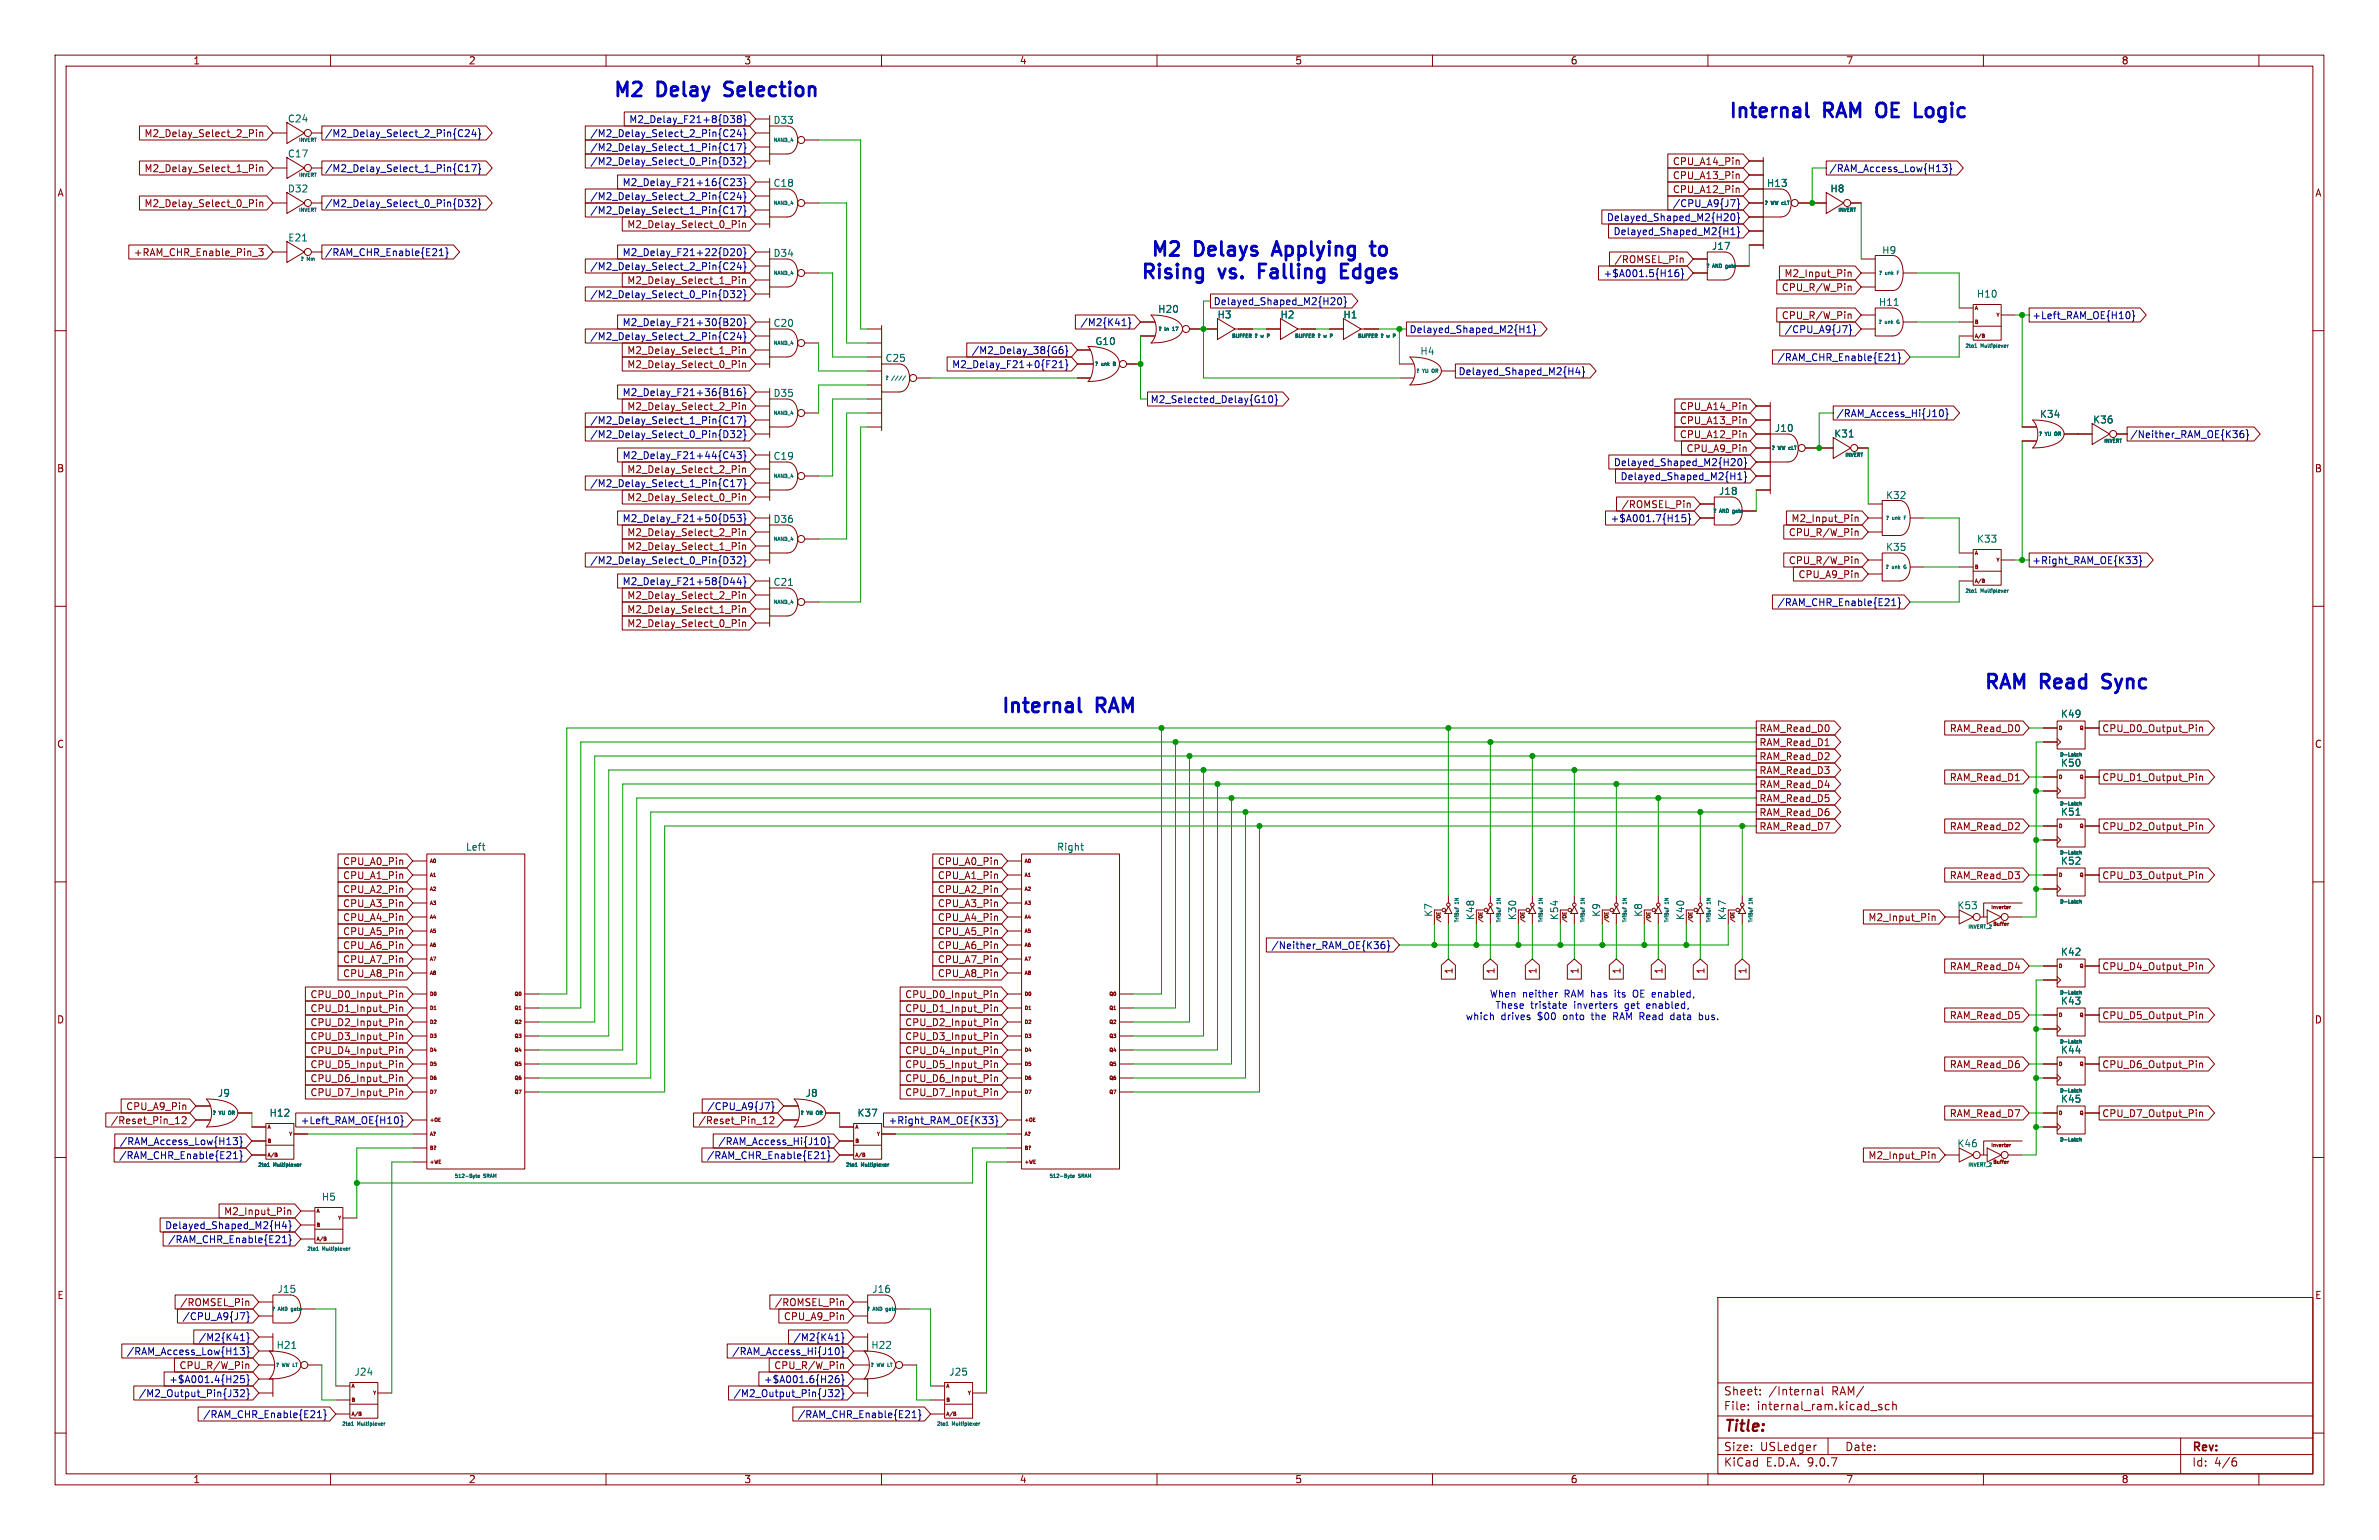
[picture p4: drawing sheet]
<svg xmlns="http://www.w3.org/2000/svg" width="432mm" height="279mm" viewBox="0 0 432 279" stroke-linecap="round" stroke-linejoin="round" font-family="sans-serif">
<defs><g id="words">
<g font-size="3.5" fill="#0000c2">
<text x="111" y="18.3">M2</text>
<text x="119.3" y="18.3">Delay</text>
<text x="132.5" y="18.3">Selection</text>
<text x="313.5" y="22.1">Internal</text>
<text x="331.1" y="22.1">RAM</text>
<text x="341.7" y="22.1">OE</text>
<text x="349.6" y="22.1">Logic</text>
<text x="208.6" y="47.2">M2</text>
<text x="216.9" y="47.2">Delays</text>
<text x="232.2" y="47.2">Applying</text>
<text x="251" y="47.2">to</text>
<text x="206.8" y="51.3">Rising</text>
<text x="221.3" y="51.3">vs.</text>
<text x="229.5" y="51.3">Falling</text>
<text x="245.4" y="51.3">Edges</text>
<text x="359.8" y="125.7">RAM</text>
<text x="370.4" y="125.7">Read</text>
<text x="382.7" y="125.7">Sync</text>
<text x="181.5" y="130.1">Internal</text>
<text x="199" y="130.1">RAM</text>
</g>
<text font-size="2.8" fill="#840000" x="312.8" y="260.3">Title:</text>
<g font-size="2.1" fill="#840000">
<text x="312.8" y="256.1">File:</text>
<text x="312.8" y="253.4">Sheet:</text>
<text x="318.9" y="256.1">internal_ram.kicad_sch</text>
<text x="321" y="253.4">/Internal</text>
<text x="332.5" y="253.4">RAM/</text>
<text x="312.8" y="263.5">Size:</text>
<text x="319.5" y="263.5">USLedger</text>
<text x="334.8" y="263.5">Date:</text>
<text x="397.8" y="263.7">Rev:</text>
<text x="312.8" y="266.3">KiCad</text>
<text x="320.5" y="266.3">E.D.A.</text>
<text x="328.1" y="266.3">9.0.7</text>
<text x="397.8" y="266.3">Id:</text>
<text x="401.9" y="266.3">4/6</text>
</g>
<g font-size="1.8" fill="#840000">
<text x="35" y="11.9">1</text>
<text x="85" y="11.9">2</text>
<text x="135" y="11.9">3</text>
<text x="185" y="11.9">4</text>
<text x="235" y="11.9">5</text>
<text x="285" y="11.9">6</text>
<text x="335" y="11.9">7</text>
<text x="385" y="11.9">8</text>
<text x="26.1" y="25.1">M2_Delay_Select_2_Pin</text>
<text x="10.3" y="35.9">A</text>
<text x="26.1" y="31.4">M2_Delay_Select_1_Pin</text>
<text x="303.5" y="30.2">CPU_A14_Pin</text>
<text x="303.5" y="32.7">CPU_A13_Pin</text>
<text x="420.1" y="35.9">A</text>
<text x="26.1" y="37.8">M2_Delay_Select_0_Pin</text>
<text x="113.8" y="41.6">M2_Delay_Select_0_Pin</text>
<text x="24.2" y="46.7">+RAM_CHR_Enable_Pin_3</text>
<text x="113.8" y="51.8">M2_Delay_Select_1_Pin</text>
<text x="323.3" y="53">CPU_R/W_Pin</text>
<text x="323.8" y="50.5">M2_Input_Pin</text>
<text x="323.3" y="58.1">CPU_R/W_Pin</text>
<text x="113.8" y="64.5">M2_Delay_Select_1_Pin</text>
<text x="113.8" y="67">M2_Delay_Select_0_Pin</text>
<text x="113.8" y="74.6">M2_Delay_Select_2_Pin</text>
<text x="304.8" y="74.6">CPU_A14_Pin</text>
<text x="304.8" y="77.2">CPU_A13_Pin</text>
<text x="304.8" y="79.7">CPU_A12_Pin</text>
<text x="306" y="82.2">CPU_A9_Pin</text>
<text x="10.3" y="85.9">B</text>
<text x="113.8" y="86">M2_Delay_Select_2_Pin</text>
<text x="420.1" y="85.9">B</text>
<text x="113.8" y="91.1">M2_Delay_Select_0_Pin</text>
<text x="325.1" y="94.9">M2_Input_Pin</text>
<text x="113.8" y="97.5">M2_Delay_Select_2_Pin</text>
<text x="324.6" y="97.5">CPU_R/W_Pin</text>
<text x="324.6" y="102.6">CPU_R/W_Pin</text>
<text x="326.3" y="105.1">CPU_A9_Pin</text>
<text x="113.8" y="114">M2_Delay_Select_0_Pin</text>
<text x="113.8" y="108.9">M2_Delay_Select_2_Pin</text>
<text x="113.8" y="111.4">M2_Delay_Select_1_Pin</text>
<text x="10.3" y="135.9">C</text>
<text x="319.2" y="135.6">RAM_Read_D1</text>
<text x="319.2" y="133">RAM_Read_D0</text>
<text x="353.8" y="133">RAM_Read_D0</text>
<text x="381.5" y="133">CPU_D0_Output_Pin</text>
<text x="420.1" y="135.9">C</text>
<text x="319.2" y="140.7">RAM_Read_D3</text>
<text x="319.2" y="138.1">RAM_Read_D2</text>
<text x="319.2" y="143.2">RAM_Read_D4</text>
<text x="353.8" y="141.9">RAM_Read_D1</text>
<text x="381.5" y="141.9">CPU_D1_Output_Pin</text>
<text x="319.2" y="145.7">RAM_Read_D5</text>
<text x="319.2" y="148.3">RAM_Read_D6</text>
<text x="319.2" y="150.8">RAM_Read_D7</text>
<text x="353.8" y="150.8">RAM_Read_D2</text>
<text x="381.5" y="150.8">CPU_D2_Output_Pin</text>
<text x="62.2" y="157.2">CPU_A0_Pin</text>
<text x="62.2" y="159.7">CPU_A1_Pin</text>
<text x="170.1" y="157.2">CPU_A0_Pin</text>
<text x="170.1" y="159.7">CPU_A1_Pin</text>
<text x="353.8" y="159.7">RAM_Read_D3</text>
<text x="381.5" y="159.7">CPU_D3_Output_Pin</text>
<text x="62.2" y="167.3">CPU_A4_Pin</text>
<text x="62.2" y="164.8">CPU_A3_Pin</text>
<text x="62.2" y="162.2">CPU_A2_Pin</text>
<text x="170.1" y="162.2">CPU_A2_Pin</text>
<text x="170.1" y="167.3">CPU_A4_Pin</text>
<text x="170.1" y="164.8">CPU_A3_Pin</text>
<text x="339" y="167.3">M2_Input_Pin</text>
<text x="62.2" y="169.9">CPU_A5_Pin</text>
<text x="62.2" y="172.4">CPU_A6_Pin</text>
<text x="170.1" y="169.9">CPU_A5_Pin</text>
<text x="170.1" y="172.4">CPU_A6_Pin</text>
<text x="62.2" y="174.9">CPU_A7_Pin</text>
<text x="62.2" y="177.5">CPU_A8_Pin</text>
<text x="170.1" y="177.5">CPU_A8_Pin</text>
<text x="170.1" y="174.9">CPU_A7_Pin</text>
<text x="263.8" y="176.8" transform="rotate(-90 263.8 176.8)">1</text>
<text x="271.5" y="176.8" transform="rotate(-90 271.5 176.8)">1</text>
<text x="279.1" y="176.8" transform="rotate(-90 279.1 176.8)">1</text>
<text x="286.7" y="176.8" transform="rotate(-90 286.7 176.8)">1</text>
<text x="294.3" y="176.8" transform="rotate(-90 294.3 176.8)">1</text>
<text x="301.9" y="176.8" transform="rotate(-90 301.9 176.8)">1</text>
<text x="309.6" y="176.8" transform="rotate(-90 309.6 176.8)">1</text>
<text x="317.2" y="176.8" transform="rotate(-90 317.2 176.8)">1</text>
<text x="353.8" y="176.2">RAM_Read_D4</text>
<text x="381.5" y="176.2">CPU_D4_Output_Pin</text>
<text x="10.3" y="185.9">D</text>
<text x="56.2" y="183.8">CPU_D1_Input_Pin</text>
<text x="56.2" y="181.3">CPU_D0_Input_Pin</text>
<text x="164.2" y="181.3">CPU_D0_Input_Pin</text>
<text x="164.2" y="183.8">CPU_D1_Input_Pin</text>
<text x="353.8" y="185.1">RAM_Read_D5</text>
<text x="381.5" y="185.1">CPU_D5_Output_Pin</text>
<text x="420.1" y="185.9">D</text>
<text x="56.2" y="188.9">CPU_D3_Input_Pin</text>
<text x="56.2" y="191.5">CPU_D4_Input_Pin</text>
<text x="56.2" y="186.4">CPU_D2_Input_Pin</text>
<text x="164.2" y="191.5">CPU_D4_Input_Pin</text>
<text x="164.2" y="188.9">CPU_D3_Input_Pin</text>
<text x="164.2" y="186.4">CPU_D2_Input_Pin</text>
<text x="56.2" y="194">CPU_D5_Input_Pin</text>
<text x="56.2" y="196.5">CPU_D6_Input_Pin</text>
<text x="164.2" y="196.5">CPU_D6_Input_Pin</text>
<text x="164.2" y="194">CPU_D5_Input_Pin</text>
<text x="353.8" y="194">RAM_Read_D6</text>
<text x="381.5" y="194">CPU_D6_Output_Pin</text>
<text x="22.8" y="201.6">CPU_A9_Pin</text>
<text x="56.2" y="199.1">CPU_D7_Input_Pin</text>
<text x="164.2" y="199.1">CPU_D7_Input_Pin</text>
<text x="353.8" y="202.9">RAM_Read_D7</text>
<text x="381.5" y="202.9">CPU_D7_Output_Pin</text>
<text x="20" y="204.2">/Reset_Pin_12</text>
<text x="126.7" y="204.2">/Reset_Pin_12</text>
<text x="339" y="210.5">M2_Input_Pin</text>
<text x="40.6" y="220.7">M2_Input_Pin</text>
<text x="10.3" y="235.9">E</text>
<text x="32.6" y="237.2">/ROMSEL_Pin</text>
<text x="140.5" y="237.2">/ROMSEL_Pin</text>
<text x="142.2" y="239.7">CPU_A9_Pin</text>
<text x="420.1" y="235.9">E</text>
<text x="32.5" y="248.6">CPU_R/W_Pin</text>
<text x="35" y="269.3">1</text>
<text x="85" y="269.3">2</text>
<text x="135" y="269.3">3</text>
<text x="185" y="269.3">4</text>
<text x="235" y="269.3">5</text>
<text x="285" y="269.3">6</text>
<text x="335" y="269.3">7</text>
<text x="385" y="269.3">8</text>
</g>
<g font-size="1.8" fill="#006464">
<text x="52.2" y="22.4">C24</text>
<text x="140.3" y="22.7">D33</text>
<text x="52.2" y="28.8">C17</text>
<text x="52.2" y="35.1">D32</text>
<text x="140.3" y="34.1">C18</text>
<text x="320.6" y="34.1">H13</text>
<text x="332.1" y="35.1">H8</text>
<text x="52.2" y="44">E21</text>
<text x="140.3" y="46.8">D34</text>
<text x="310.6" y="45.5">J17</text>
<text x="341.5" y="46.3">H9</text>
<text x="140.3" y="59.5">C20</text>
<text x="210.1" y="57">H20</text>
<text x="220.9" y="58">H3</text>
<text x="232.3" y="58">H2</text>
<text x="243.7" y="58">H1</text>
<text x="340.9" y="55.7">H11</text>
<text x="358.7" y="54.2">H10</text>
<text x="160.6" y="65.9">C25</text>
<text x="198.7" y="62.8">G10</text>
<text x="257.7" y="64.6">H4</text>
<text x="140.3" y="72.2">D35</text>
<text x="370.2" y="76">K34</text>
<text x="379.8" y="77">K36</text>
<text x="140.3" y="83.6">C19</text>
<text x="322.1" y="78.6">J10</text>
<text x="332.8" y="79.6">K31</text>
<text x="311.9" y="90">J18</text>
<text x="140.3" y="95.1">D36</text>
<text x="342.2" y="90.7">K32</text>
<text x="342.2" y="100.1">K35</text>
<text x="358.7" y="98.7">K33</text>
<text x="140.3" y="106.5">C21</text>
<text x="374" y="130.4">K49</text>
<text x="374" y="139.3">K50</text>
<text x="374" y="148.2">K51</text>
<text x="84.5" y="154.5">Left</text>
<text x="191.8" y="154.5">Right</text>
<text x="374" y="157.1">K52</text>
<text x="260.2" y="166.4" transform="rotate(-90 260.2 166.4)">K7</text>
<text x="267.8" y="167" transform="rotate(-90 267.8 167)">K48</text>
<text x="275.4" y="167" transform="rotate(-90 275.4 167)">K30</text>
<text x="283" y="167" transform="rotate(-90 283 167)">K54</text>
<text x="290.6" y="166.4" transform="rotate(-90 290.6 166.4)">K9</text>
<text x="298.3" y="166.4" transform="rotate(-90 298.3 166.4)">K8</text>
<text x="305.9" y="167" transform="rotate(-90 305.9 167)">K40</text>
<text x="313.5" y="167" transform="rotate(-90 313.5 167)">K47</text>
<text x="355.2" y="165.2">K53</text>
<text x="374" y="173.6">K42</text>
<text x="374" y="182.5">K43</text>
<text x="374" y="191.4">K44</text>
<text x="39.4" y="199.2">J9</text>
<text x="48.8" y="202.8">H12</text>
<text x="146.1" y="199.2">J8</text>
<text x="155.5" y="202.8">K37</text>
<text x="374" y="200.3">K45</text>
<text x="355.2" y="208.3">K46</text>
<text x="58.3" y="218">H5</text>
<text x="50.3" y="234.8">J15</text>
<text x="158.2" y="234.8">J16</text>
<text x="50.1" y="244.9">H21</text>
<text x="158" y="244.9">H22</text>
<text x="64.2" y="249.8">J24</text>
<text x="172.2" y="249.8">J25</text>
</g>
<g font-size="1.8" fill="#000084">
<text x="114.1" y="22.5">M2_Delay_F21+8{D38}</text>
<text x="58.9" y="25.1">/M2_Delay_Select_2_Pin{C24}</text>
<text x="107" y="27.6">/M2_Delay_Select_1_Pin{C17}</text>
<text x="107" y="25.1">/M2_Delay_Select_2_Pin{C24}</text>
<text x="58.9" y="31.4">/M2_Delay_Select_1_Pin{C17}</text>
<text x="107" y="30.2">/M2_Delay_Select_0_Pin{D32}</text>
<text x="112.9" y="34">M2_Delay_F21+16{C23}</text>
<text x="303.5" y="35.2">CPU_A12_Pin</text>
<text x="331.9" y="31.4">/RAM_Access_Low{H13}</text>
<text x="58.9" y="37.8">/M2_Delay_Select_0_Pin{D32}</text>
<text x="107" y="36.5">/M2_Delay_Select_2_Pin{C24}</text>
<text x="107" y="39.1">/M2_Delay_Select_1_Pin{C17}</text>
<text x="291.6" y="40.3">Delayed_Shaped_M2{H20}</text>
<text x="303.5" y="37.8">/CPU_A9{J7}</text>
<text x="58.9" y="46.7">/RAM_CHR_Enable{E21}</text>
<text x="112.9" y="46.7">M2_Delay_F21+22{D20}</text>
<text x="292.8" y="42.9">Delayed_Shaped_M2{H1}</text>
<text x="292.9" y="47.9">/ROMSEL_Pin</text>
<text x="107" y="49.2">/M2_Delay_Select_2_Pin{C24}</text>
<text x="291" y="50.5">+$A001.5{H16}</text>
<text x="107" y="54.3">/M2_Delay_Select_0_Pin{D32}</text>
<text x="112.9" y="59.4">M2_Delay_F21+30{B20}</text>
<text x="196" y="59.4">/M2{K41}</text>
<text x="220.2" y="55.6">Delayed_Shaped_M2{H20}</text>
<text x="368.8" y="58.1">+Left_RAM_OE{H10}</text>
<text x="107" y="61.9">/M2_Delay_Select_2_Pin{C24}</text>
<text x="176.3" y="64.5">/M2_Delay_38{G6}</text>
<text x="255.7" y="60.6">Delayed_Shaped_M2{H1}</text>
<text x="322.5" y="65.7">/RAM_CHR_Enable{E21}</text>
<text x="323.9" y="60.6">/CPU_A9{J7}</text>
<text x="172.7" y="67">M2_Delay_F21+0{F21}</text>
<text x="264.6" y="68.3">Delayed_Shaped_M2{H4}</text>
<text x="107" y="77.2">/M2_Delay_Select_1_Pin{C17}</text>
<text x="112.9" y="72.1">M2_Delay_F21+36{B16}</text>
<text x="208.8" y="73.3">M2_Selected_Delay{G10}</text>
<text x="333.2" y="75.9">/RAM_Access_Hi{J10}</text>
<text x="107" y="79.7">/M2_Delay_Select_0_Pin{D32}</text>
<text x="112.9" y="83.5">M2_Delay_F21+44{C43}</text>
<text x="386.6" y="79.7">/Neither_RAM_OE{K36}</text>
<text x="107" y="88.6">/M2_Delay_Select_1_Pin{C17}</text>
<text x="292.8" y="84.8">Delayed_Shaped_M2{H20}</text>
<text x="294" y="87.3">Delayed_Shaped_M2{H1}</text>
<text x="112.9" y="94.9">M2_Delay_F21+50{D53}</text>
<text x="292.2" y="94.9">+$A001.7{H15}</text>
<text x="294.2" y="92.4">/ROMSEL_Pin</text>
<text x="113.8" y="100">M2_Delay_Select_1_Pin</text>
<text x="107" y="102.6">/M2_Delay_Select_0_Pin{D32}</text>
<text x="112.9" y="106.4">M2_Delay_F21+58{D44}</text>
<text x="368.8" y="102.6">+Right_RAM_OE{K33}</text>
<text x="322.5" y="110.2">/RAM_CHR_Enable{E21}</text>
<text x="230.7" y="172.4">/Neither_RAM_OE{K36}</text>
<text x="128.3" y="201.6">/CPU_A9{J7}</text>
<text x="21.7" y="208">/RAM_Access_Low{H13}</text>
<text x="54.5" y="204.2">+Left_RAM_OE{H10}</text>
<text x="130.3" y="208">/RAM_Access_Hi{J10}</text>
<text x="161.2" y="204.2">+Right_RAM_OE{K33}</text>
<text x="21.5" y="210.5">/RAM_CHR_Enable{E21}</text>
<text x="128.2" y="210.5">/RAM_CHR_Enable{E21}</text>
<text x="29.9" y="223.2">Delayed_Shaped_M2{H4}</text>
<text x="30.4" y="225.7">/RAM_CHR_Enable{E21}</text>
<text x="33" y="239.7">/CPU_A9{J7}</text>
<text x="36" y="243.5">/M2{K41}</text>
<text x="143.9" y="243.5">/M2{K41}</text>
<text x="22.9" y="246.1">/RAM_Access_Low{H13}</text>
<text x="30.6" y="251.1">+$A001.4{H25}</text>
<text x="132.8" y="246.1">/RAM_Access_Hi{J10}</text>
<text x="138.6" y="251.1">+$A001.6{H26}</text>
<text x="140.4" y="248.6">CPU_R/W_Pin</text>
<text x="25.1" y="253.7">/M2_Output_Pin{J32}</text>
<text x="36.8" y="257.5">/RAM_CHR_Enable{E21}</text>
<text x="133" y="253.7">/M2_Output_Pin{J32}</text>
<text x="144.7" y="257.5">/RAM_CHR_Enable{E21}</text>
</g>
<g font-size="1.8" fill="#0000c2">
<text x="265.9" y="185.3">which</text>
<text x="270.3" y="181.2">When</text>
<text x="271.3" y="183.2">These</text>
<text x="272.4" y="185.3">drives</text>
<text x="276.3" y="181.2">neither</text>
<text x="277.8" y="183.2">tristate</text>
<text x="279.2" y="185.3">$00</text>
<text x="284" y="185.3">onto</text>
<text x="284.1" y="181.2">RAM has</text>
<text x="285.8" y="183.2">inverters</text>
<text x="289.4" y="185.3">the</text>
<text x="293.5" y="185.3">RAM Read</text>
<text x="293.6" y="181.2">its</text>
<text x="295.2" y="183.2">get</text>
<text x="297.1" y="181.2">OE enabled,</text>
<text x="299.3" y="183.2">enabled,</text>
<text x="304.3" y="185.3">data</text>
<text x="309.7" y="185.3">bus.</text>
</g>
<g font-size=".9" fill="#006464">
<text x="54.1" y="25.9">INVERT</text>
<text x="140.3" y="25.9">NAND_4</text>
<text x="54.1" y="32.3">INVERT</text>
<text x="54.1" y="38.6">INVERT</text>
<text x="140.3" y="37.4">NAND_4</text>
<text x="320.2" y="37.4">?</text>
<text x="321.5" y="37.4">WW cLT</text>
<text x="333.5" y="38.6">INVERT</text>
<text x="54.4" y="47.5">?</text>
<text x="55.8" y="47.5">Mm</text>
<text x="140.3" y="50.1">NAND_4</text>
<text x="309.5" y="48.8">?</text>
<text x="310.9" y="48.8">AND</text>
<text x="313.6" y="48.8">gate</text>
<text x="340.9" y="50.1">?</text>
<text x="342.2" y="50.1">unk</text>
<text x="340.8" y="59">?</text>
<text x="342.2" y="59">unk</text>
<text x="344.7" y="59">G</text>
<text x="140.3" y="62.8">NAND_4</text>
<text x="210.1" y="60.2">?</text>
<text x="211.5" y="60.2">ln</text>
<text x="213.2" y="60.2">17</text>
<text x="223.5" y="61.5">BUFFER</text>
<text x="227.9" y="61.5">?</text>
<text x="229.2" y="61.5">w</text>
<text x="234.9" y="61.5">BUFFER</text>
<text x="239.3" y="61.5">?</text>
<text x="240.7" y="61.5">w</text>
<text x="246.3" y="61.5">BUFFER</text>
<text x="250.7" y="61.5">?</text>
<text x="252.1" y="61.5">w</text>
<text x="356.6" y="63.3">2to1</text>
<text x="359.6" y="63.3">Multiplexer</text>
<text x="160.6" y="69.1">?</text>
<text x="198.6" y="66.6">?</text>
<text x="199.9" y="66.6">unk</text>
<text x="202.4" y="66.6">B</text>
<text x="256.9" y="67.9">?</text>
<text x="258.3" y="67.9">YU</text>
<text x="260.3" y="67.9">OR</text>
<text x="140.3" y="75.5">NAND_4</text>
<text x="321.4" y="81.8">?</text>
<text x="322.8" y="81.8">WW cLT</text>
<text x="334.8" y="83.1">INVERT</text>
<text x="369.9" y="79.3">?</text>
<text x="371.3" y="79.3">YU</text>
<text x="373.3" y="79.3">OR</text>
<text x="381.8" y="80.6">INVERT</text>
<text x="140.3" y="86.9">NAND_4</text>
<text x="310.8" y="93.3">?</text>
<text x="312.2" y="93.3">AND</text>
<text x="314.8" y="93.3">gate</text>
<text x="342.1" y="94.5">?</text>
<text x="343.5" y="94.5">unk</text>
<text x="140.3" y="98.3">NAND_4</text>
<text x="342.1" y="103.4">?</text>
<text x="343.5" y="103.4">unk</text>
<text x="345.9" y="103.4">G</text>
<text x="356.6" y="107.7">2to1</text>
<text x="359.6" y="107.7">Multiplexer</text>
<text x="140.3" y="109.8">NAND_4</text>
<text x="373.8" y="137.5">D-Latch</text>
<text x="373.8" y="146.3">D-Latch</text>
<text x="373.8" y="155.2">D-Latch</text>
<text x="265" y="167.5" transform="rotate(-90 265 167.5)">TriBuf</text>
<text x="265" y="164" transform="rotate(-90 265 164)">1N</text>
<text x="272.6" y="167.5" transform="rotate(-90 272.6 167.5)">TriBuf</text>
<text x="272.6" y="164" transform="rotate(-90 272.6 164)">1N</text>
<text x="280.2" y="167.5" transform="rotate(-90 280.2 167.5)">TriBuf</text>
<text x="280.2" y="164" transform="rotate(-90 280.2 164)">1N</text>
<text x="287.8" y="167.5" transform="rotate(-90 287.8 167.5)">TriBuf</text>
<text x="287.8" y="164" transform="rotate(-90 287.8 164)">1N</text>
<text x="295.4" y="167.5" transform="rotate(-90 295.4 167.5)">TriBuf</text>
<text x="295.4" y="164" transform="rotate(-90 295.4 164)">1N</text>
<text x="303.1" y="167.5" transform="rotate(-90 303.1 167.5)">TriBuf</text>
<text x="303.1" y="164" transform="rotate(-90 303.1 164)">1N</text>
<text x="310.7" y="167.5" transform="rotate(-90 310.7 167.5)">TriBuf</text>
<text x="310.7" y="164" transform="rotate(-90 310.7 164)">1N</text>
<text x="318.3" y="167.5" transform="rotate(-90 318.3 167.5)">TriBuf</text>
<text x="318.3" y="164" transform="rotate(-90 318.3 164)">1N</text>
<text x="373.8" y="164.1">D-Latch</text>
<text x="357.1" y="168.7">INVERT_2</text>
<text x="361.6" y="168.2">Buffer</text>
<text x="373.8" y="180.6">D-Latch</text>
<text x="373.8" y="189.5">D-Latch</text>
<text x="38.5" y="202.5">?</text>
<text x="39.8" y="202.5">YU</text>
<text x="41.8" y="202.5">OR</text>
<text x="145.1" y="202.5">?</text>
<text x="146.5" y="202.5">YU</text>
<text x="148.5" y="202.5">OR</text>
<text x="373.8" y="198.4">D-Latch</text>
<text x="373.8" y="207.3">D-Latch</text>
<text x="46.7" y="211.9">2to1</text>
<text x="49.7" y="211.9">Multiplexer</text>
<text x="82.4" y="213.9">512-Byte</text>
<text x="87.8" y="213.9">SRAM</text>
<text x="153.4" y="211.9">2to1</text>
<text x="156.4" y="211.9">Multiplexer</text>
<text x="190.3" y="213.9">512-Byte</text>
<text x="195.8" y="213.9">SRAM</text>
<text x="357.1" y="211.9">INVERT_2</text>
<text x="361.6" y="211.4">Buffer</text>
<text x="55.6" y="227.1">2to1</text>
<text x="58.6" y="227.1">Multiplexer</text>
<text x="49.2" y="238">?</text>
<text x="50.6" y="238">AND</text>
<text x="53.2" y="238">gate</text>
<text x="157.1" y="238">?</text>
<text x="158.5" y="238">AND</text>
<text x="161.2" y="238">gate</text>
<text x="49.9" y="248.2">?</text>
<text x="51.3" y="248.2">WW LT</text>
<text x="157.9" y="248.2">?</text>
<text x="159.2" y="248.2">WW LT</text>
<text x="62" y="258.9">2to1</text>
<text x="64.9" y="258.9">Multiplexer</text>
<text x="169.9" y="258.9">2to1</text>
<text x="172.9" y="258.9">Multiplexer</text>
</g>
<g font-size=".9" fill="#840000">
<text x="358.3" y="56.4">A</text>
<text x="358.3" y="59">B</text>
<text x="362.2" y="57.7">Y</text>
<text x="358.3" y="61.5">A/B</text>
<text x="358.3" y="100.9">A</text>
<text x="358.3" y="106">A/B</text>
<text x="358.3" y="103.4">B</text>
<text x="362.2" y="102.1">Y</text>
<text x="373.5" y="132.6">D</text>
<text x="377.3" y="132.6">Q</text>
<text x="373.5" y="141.5">D</text>
<text x="377.3" y="141.5">Q</text>
<text x="373.5" y="150.4">D</text>
<text x="377.3" y="150.4">Q</text>
<text x="77.9" y="156.8">A0</text>
<text x="77.9" y="159.3">A1</text>
<text x="77.9" y="161.8">A2</text>
<text x="185.8" y="156.8">A0</text>
<text x="185.8" y="159.3">A1</text>
<text x="185.8" y="161.8">A2</text>
<text x="373.5" y="159.3">D</text>
<text x="377.3" y="159.3">Q</text>
<text x="77.9" y="164.4">A3</text>
<text x="77.9" y="166.9">A4</text>
<text x="185.8" y="164.4">A3</text>
<text x="185.8" y="166.9">A4</text>
<text x="261.7" y="167.5" transform="rotate(-90 261.7 167.5)">/OE</text>
<text x="269.3" y="167.5" transform="rotate(-90 269.3 167.5)">/OE</text>
<text x="276.9" y="167.5" transform="rotate(-90 276.9 167.5)">/OE</text>
<text x="284.5" y="167.5" transform="rotate(-90 284.5 167.5)">/OE</text>
<text x="292.1" y="167.5" transform="rotate(-90 292.1 167.5)">/OE</text>
<text x="299.8" y="167.5" transform="rotate(-90 299.8 167.5)">/OE</text>
<text x="307.4" y="167.5" transform="rotate(-90 307.4 167.5)">/OE</text>
<text x="315" y="167.5" transform="rotate(-90 315 167.5)">/OE</text>
<text x="361.3" y="165.1">Inverter</text>
<text x="77.9" y="169.5">A5</text>
<text x="77.9" y="172">A6</text>
<text x="185.8" y="169.5">A5</text>
<text x="185.8" y="172">A6</text>
<text x="77.9" y="174.5">A7</text>
<text x="77.9" y="177.1">A8</text>
<text x="185.8" y="174.5">A7</text>
<text x="185.8" y="177.1">A8</text>
<text x="373.5" y="175.8">D</text>
<text x="377.3" y="175.8">Q</text>
<text x="77.9" y="180.9">D0</text>
<text x="77.9" y="183.4">D1</text>
<text x="77.9" y="186">D2</text>
<text x="93.3" y="180.9">Q0</text>
<text x="93.3" y="183.4">Q1</text>
<text x="93.3" y="186">Q2</text>
<text x="185.8" y="180.9">D0</text>
<text x="185.8" y="183.4">D1</text>
<text x="185.8" y="186">D2</text>
<text x="201.2" y="180.9">Q0</text>
<text x="201.2" y="183.4">Q1</text>
<text x="201.2" y="186">Q2</text>
<text x="373.5" y="184.7">D</text>
<text x="377.3" y="184.7">Q</text>
<text x="77.9" y="188.5">D3</text>
<text x="77.9" y="191">D4</text>
<text x="93.3" y="188.5">Q3</text>
<text x="93.3" y="191">Q4</text>
<text x="185.8" y="188.5">D3</text>
<text x="185.8" y="191">D4</text>
<text x="201.2" y="188.5">Q3</text>
<text x="201.2" y="191">Q4</text>
<text x="77.9" y="193.6">D5</text>
<text x="77.9" y="196.1">D6</text>
<text x="93.3" y="193.6">Q5</text>
<text x="93.3" y="196.1">Q6</text>
<text x="185.8" y="193.6">D5</text>
<text x="185.8" y="196.1">D6</text>
<text x="201.2" y="193.6">Q5</text>
<text x="201.2" y="196.1">Q6</text>
<text x="373.5" y="193.6">D</text>
<text x="377.3" y="193.6">Q</text>
<text x="77.9" y="203.7">+OE</text>
<text x="77.9" y="198.7">D7</text>
<text x="93.3" y="198.7">Q7</text>
<text x="185.8" y="203.7">+OE</text>
<text x="185.8" y="198.7">D7</text>
<text x="201.2" y="198.7">Q7</text>
<text x="373.5" y="202.5">D</text>
<text x="377.3" y="202.5">Q</text>
<text x="48.4" y="205">A</text>
<text x="48.4" y="207.6">B</text>
<text x="52.3" y="206.3">Y</text>
<text x="77.9" y="208.8">B?</text>
<text x="77.9" y="206.3">A?</text>
<text x="155.1" y="205">A</text>
<text x="155.1" y="207.6">B</text>
<text x="159" y="206.3">Y</text>
<text x="185.8" y="208.8">B?</text>
<text x="185.8" y="206.3">A?</text>
<text x="361.3" y="208.3">Inverter</text>
<text x="48.4" y="210.1">A/B</text>
<text x="77.9" y="211.4">+WE</text>
<text x="155.1" y="210.1">A/B</text>
<text x="185.8" y="211.4">+WE</text>
<text x="57.3" y="220.3">A</text>
<text x="61.2" y="221.5">Y</text>
<text x="57.3" y="225.3">A/B</text>
<text x="57.3" y="222.8">B</text>
<text x="63.6" y="252">A</text>
<text x="63.6" y="257.1">A/B</text>
<text x="63.6" y="254.5">B</text>
<text x="67.6" y="253.3">Y</text>
<text x="171.6" y="252">A</text>
<text x="171.6" y="257.1">A/B</text>
<text x="171.6" y="254.5">B</text>
<text x="175.5" y="253.3">Y</text>
</g>
</g></defs>
<g fill="none" stroke="#840000" stroke-width=".18">
<path d="M10 10h411.8v259.4h-411.8zM12 12h407.8v255.4h-407.8zM60 10v2M110 10v2M160 10v2M210 10v2M260 10v2M310 10v2M360 10v2M410 10v2M25.3 35.6h23.1l1.1 1.2-1.1 1.3h-23.1zM25.3 22.9h23.1l1.1 1.2-1.1 1.3h-23.1z"/>
<path d="M25.3 29.2h23.1l1.1 1.3-1.1 1.3h-23.1zM45.9 36.4v.4M45.9 23.7v.4M45.9 30v.4M46.5 23.5v.2M46.5 24v.8M46.5 29.9v.1M46.5 30.3v.9M46.5 36.2v.2M46.5 36.7v.8M47.2 24v.8M47.2 30.3v.9"/>
<path d="M47.2 36.7v.8M47.2 36.8l.1-.1h.3l.1 .8M47.2 24.1l.1-.1h.3l.1 .8M47.2 30.4l.1-.1 .3 .1 .1 .8M49.5 30.5h2.6M49.5 24.1h2.6M49.5 36.8h2.6M52.1 28.6l3.1 1.9-3.1 1.9zM52.1 22.2l3.1 1.9-3.1 1.9zM52.1 34.9l3.1 1.9-3.1 1.9zM56.5 30.5h1.9M56.5 24.1h1.9"/>
<path d="M56.5 36.8h1.9M58.4 35.6h29.8l1.1 1.2-1.1 1.3h-29.8zM58.4 29.2h29.8l1.1 1.3-1.1 1.3h-29.8zM58.4 22.9h29.8l1.1 1.2-1.1 1.3h-29.8zM106.2 25.4h29.8l1.2 1.3-1.2 1.2h-29.8zM106.2 22.9h29.8l1.2 1.2-1.2 1.3h-29.8zM106.2 27.9h29.8l1.2 1.3-1.2 1.3h-29.8zM106.2 34.3h29.8l1.2 1.3-1.2 1.2h-29.8zM106.2 36.8h29.8l1.2 1.3-1.2 1.3h-29.8zM112.1 31.7h23.9l1.2 1.3-1.2 1.3h-23.9zM112.9 39.4h23.1l1.2 1.2-1.2 1.3h-23.1zM113.3 20.3h22.7l1.2 1.3-1.2 1.3h-22.7z"/>
<path d="M137.2 24.1h2.5M137.2 21.6h2.5M137.2 26.7h2.5M137.2 29.2h2.5M137.2 33h2.5M137.2 35.6h2.5M137.2 38.1h2.5M139.7 22.9h3.2a1.9 1.9 0 0 1 1.8 1.8 2.58 2.58 0 0 1-1.5 3.2h-3.5zM139.7 34.3h3.2a1.9 1.9 0 0 1 1.8 1.8 2.58 2.58 0 0 1-1.5 3.2l-3.5 .1zM139.7 21v1.9M139.7 27.9v1.9M139.7 32.4v1.9"/>
<path d="M139.7 39.4v1.9M146 25.4h2.6M146 36.8h2.6M290.7 38.1h25.7l1.1 1.3-1.1 1.2h-25.7zM302.7 35.6h13.7l1.1 1.2-1.1 1.3h-13.7zM302.7 27.9h13.7l1.1 1.3-1.1 1.3h-13.7zM302.7 30.5h13.7l1.1 1.3-1.1 1.2h-13.7zM302.7 33h13.7l1.1 1.3-1.1 1.3h-13.7zM315.3 29l.4 .2v.7M315.3 31.6l.4 .2v.6M315.3 34.1l.4 .2v.7M317.5 29.2h2.5"/>
<path d="M317.5 36.8h2.5M317.5 39.4h2.5v5.7M317.5 31.8h2.5M320 34.3h3.2a1.9 1.9 0 0 1 1.8 1.8 2.58 2.58 0 0 1-1.4 3.2l-3.6 .1zM320 28.6v5.7h-2.5M326.4 36.8h5.1M331.5 34.9l3.1 1.9-3.1 1.9zM331.5 29.2h23.7l1.2 1.3-1.2 1.3h-23.7zM335.9 36.8h1.9M23.4 44.4h25l1.1 1.3-1.1 1.3h-25zM45.8 46.5h1M47 45.1h.8l-.5 .5 .4 .1v.6l-.2 .1-.5-.1"/>
<path d="M49.5 45.7h2.6M52.1 43.8l3.1 1.9-3.1 1.9zM56.5 45.7h1.9M58.4 44.4h23.9l1.1 1.3-1.1 1.3h-23.9zM106.2 59.7h29.8l1.2 1.3-1.2 1.2h-29.8zM106.2 52.1h29.8l1.2 1.2-1.2 1.3h-29.8zM106.2 47h29.8l1.2 1.3-1.2 1.2h-29.8zM112.1 57.1h23.9l1.2 1.3-1.2 1.3h-23.9zM112.1 44.4h23.9l1.2 1.3-1.2 1.3h-23.9zM112.9 49.5h23.1l1.2 1.3-1.2 1.3h-23.1zM133.6 40.2v.4M133.6 50.3v.4"/>
<path d="M134.2 40v.2M134.2 40.5v.8M134.2 50.2v.1M134.2 50.6v.9M134.8 40.5v.8M134.8 50.6v.9M134.8 40.6l.2-.1h.3v.8M134.8 50.7l.2-.1 .3 .1v.8M137.2 45.7h2.5M137.2 40.6h2.5M137.2 48.3h2.5M137.2 50.8h2.5"/>
<path d="M137.2 53.3h2.5M137.2 58.4h2.5M139.7 47h3.2a1.9 1.9 0 0 1 1.8 1.8 2.58 2.58 0 0 1-1.5 3.2l-3.5 .1zM139.7 59.7h3.2a1.9 1.9 0 0 1 1.8 1.8 2.58 2.58 0 0 1-1.5 3.2l-3.5 .1zM139.7 45.1v1.9M139.7 52.1v1.9M139.7 57.8v1.9M146 49.5h2.6M157.5 59.7h2.5M160 59.1v6.9M195.2 57.1h10.7l1.1 1.3-1.1 1.3h-10.7zM207 58.4h2.6"/>
<path d="M208.9 57.2a6.9 6.9 0 0 1 5.4 1.6 1.58 1.58 0 0 1-.8 2.5 9.1 9.1 0 0 1-4.6 .9 3.8 3.8 0 0 0 0-5zM215.9 59.7h5.1M219.7 53.3h25.7l1.1 1.3-1.1 1.3h-25.7zM221 57.8l3.2 1.9-3.2 1.9zM224.2 59.7h3.1M229.9 59.7h2.5M232.4 57.8l3.2 1.9-3.2 1.9zM235.6 59.7h3.2M241.3 59.7h2.5M243.8 57.8l3.2 1.9-3.2 1.9zM247 59.7h3.2M255.3 58.4h24.4l1.1 1.3-1.1 1.3h-24.4z"/>
<path d="M290.1 48.3h16.1l1.1 1.2-1.1 1.3h-16.1zM292 40.6h24.4l1.1 1.3-1.1 1.3h-24.4zM292.1 45.7h14.1l1.1 1.3-1.1 1.3h-14.1zM305 46.8v.9M305 46.9l.1-.1 .3 .1 .1 .8M307.3 49.5h2.6M307.3 47h2.6M309.9 45.7h3.2a1.9 1.9 0 0 1 1.8 1.8 2.58 2.58 0 0 1-1.5 3.3h-3.5zM315 48.3h2.5M317.5 41.9h2.5M317.5 44.5h2.5M322.5 50.8h14.2l1.1 1.3-1.1 1.2h-14.2z"/>
<path d="M322.5 55.9h14.2l1.1 1.3-1.1 1.2h-14.2zM323 48.3h13.7l1.1 1.2-1.1 1.3h-13.7zM323 58.4h13.7l1.1 1.3-1.1 1.3h-13.7zM335.4 49.5l.2-.1h.3l.1 .8M335.4 49.4v.8M335.5 52h.4l.1 .7M335.5 57h.4l.1 .8M337.8 49.5h2.6M337.8 59.7h2.6M337.8 47h2.6M337.8 52.1h2.6M337.8 57.2h2.6"/>
<path d="M340.4 46.4h3.1a1.96 1.96 0 0 1 1.8 1.9 4.1 4.1 0 0 1-1 4.2l-.7 .2h-3.2zM340.4 55.9h3.1a1.9 1.9 0 0 1 1.9 1.8 2.58 2.58 0 0 1-1.5 3.2l-3.5 .1zM345.4 49.5h2.6M345.4 58.4h2.6M355.6 58.4h2.5M355.6 55.9h2.5M358.1 55.2h5.1v6.5h-5.1zM358.1 59.2h5.1M363.2 57.2h2.6M368.3 55.9h20.1l1.2 1.3-1.2 1.2h-20.1zM10 60h2M106.2 74.9h29.8l1.2 1.3-1.2 1.3h-29.8z"/>
<path d="M106.2 77.5h29.8l1.2 1.2-1.2 1.3h-29.8zM112.1 69.8h23.9l1.2 1.3-1.2 1.3h-23.9zM112.9 64.8h23.1l1.2 1.2-1.2 1.3h-23.1zM112.9 62.2h23.1l1.2 1.3-1.2 1.3h-23.1zM112.9 72.4h23.1l1.2 1.3-1.2 1.2h-23.1zM133.6 63v.4M133.6 65.6v.4M133.6 73.2v.4M134.2 62.9v.1M134.2 63.3v.9M134.2 65.4v.2M134.2 65.9v.8"/>
<path d="M134.2 73.1v.1M134.2 73.5v.8M134.8 63.3v.9M134.8 65.9v.8M134.8 73.5v.8M134.8 63.4l.2-.1 .3 .1v.8M134.8 66l.2-.1h.3v.8M134.8 73.6l.2-.1h.3v.8M137.2 61h2.5M137.2 63.5h2.5M137.2 66h2.5M137.2 73.7h2.5"/>
<path d="M137.2 76.2h2.5M137.2 78.7h2.5M137.2 71.1h2.5M139.7 72.4h3.2a1.9 1.9 0 0 1 1.8 1.8 2.58 2.58 0 0 1-1.5 3.2l-3.5 .1zM139.7 64.8v1.9M139.7 70.5v1.9M139.7 77.5v1.9M146 62.2h2.6M146 74.9h2.6M157.5 62.2h2.5M157.5 64.8h2.5M157.5 67.3h2.5"/>
<path d="M157.5 69.9h2.5M157.5 72.4h2.5M157.5 74.9h2.5M157.5 77.5h2.5M160 66h3.2a1.9 1.9 0 0 1 1.8 1.8 2.58 2.58 0 0 1-1.5 3.3h-3.5zM160 71.1v7M166.4 68.6h2.5M171.9 64.8h22.6l1.1 1.2-1.1 1.3h-22.6zM175.5 62.2h19l1.1 1.3-1.1 1.3h-19zM195.6 63.5h2.3M195.6 66h2.8M195.6 68.6h2.3"/>
<path d="M197.5 62.9a6.6 6.6 0 0 1 5.2 1.8 2.26 2.26 0 0 1-.8 3.5 8 8 0 0 1-4.4 1 5.7 5.7 0 0 0 0-6.3zM204.5 66h2.5M207 61h2.6M208.3 71.1h24.5l1.1 1.3-1.1 1.3h-24.5zM254 66h2.6M254 68.6h2.6M255.9 64.8a6.9 6.9 0 0 1 5.4 1.6 1.58 1.58 0 0 1-.8 2.5 9.1 9.1 0 0 1-4.6 1 3.8 3.8 0 0 0 0-5.1zM261.6 67.3h2.6M264.2 66h24.4l1.1 1.3-1.1 1.3h-24.4zM304 72.4h13.7l1.1 1.3-1.1 1.2h-13.7zM304 74.9h13.7l1.1 1.3-1.1 1.3h-13.7zM304 77.5h13.7l1.1 1.2-1.1 1.3h-13.7z"/>
<path d="M316.6 73.5l.3 .2v.6M316.6 76l.3 .2v.7M316.6 78.6l.3 .1v.7M318.8 73.7h2.5M318.8 76.2h2.5M321.3 78.7h3.2a1.9 1.9 0 0 1 1.8 1.8 2.58 2.58 0 0 1-1.5 3.3h-3.5zM321.3 73v5.7h-2.5M321.7 63.5h23.9l1.1 1.3-1.1 1.2h-23.9zM332.7 79.4l3.2 1.9-3.2 1.9zM332.7 73.7h21.9l1.1 1.2-1.1 1.3h-21.9zM355.6 61h2.5M359.8 60.6l.3 .1-.1 .2"/>
<path d="M359.8 60.9h.2M360 60.9l.1 .3h-.3M367 77.5h2.6M368.9 76.2a6.9 6.9 0 0 1 5.4 1.7 1.58 1.58 0 0 1-.8 2.4 9.1 9.1 0 0 1-4.6 1 3.8 3.8 0 0 0 0-5.1zM374.6 78.7h5.1M379.7 76.8l3.2 1.9-3.2 1.9zM384.2 78.7h1.9M386.1 77.5h23l1.1 1.2-1.1 1.3h-23zM419.8 60h2M106.2 86.4h29.8l1.2 1.2-1.2 1.3h-29.8zM112.1 81.3h23.9l1.2 1.3-1.2 1.2h-23.9zM112.1 92.7h23.9l1.2 1.3-1.2 1.3h-23.9z"/>
<path d="M112.9 95.2h23.1l1.2 1.3-1.2 1.3h-23.1zM112.9 97.8h23.1l1.2 1.3-1.2 1.2h-23.1zM112.9 83.8h23.1l1.2 1.3-1.2 1.3h-23.1zM112.9 88.9h23.1l1.2 1.3-1.2 1.2h-23.1zM133.6 96v.5M133.6 84.6v.4M133.6 89.7v.4M133.6 98.6v.4M134.2 84.5v.1M134.2 84.9v.9M134.2 89.6v.1M134.2 90v.8"/>
<path d="M134.2 95.9v.1M134.2 96.3v.9M134.2 98.5v.1M134.2 98.9v.8M134.8 84.9v.9M134.8 90v.8M134.8 96.3v.9M134.8 98.9v.8M134.8 96.5l.2-.2 .3 .1v.8M134.8 85l.2-.1 .3 .1v.8M134.8 90.1l.2-.1 .3 .1v.7M134.8 99l.2-.1h.3v.8"/>
<path d="M137.2 82.6h2.5M137.2 85.1h2.5M137.2 87.6h2.5M137.2 90.2h2.5M137.2 94h2.5M137.2 96.5h2.5M137.2 99.1h2.5M139.7 83.8h3.2a1.9 1.9 0 0 1 1.8 1.8 2.58 2.58 0 0 1-1.5 3.3h-3.5zM139.7 95.3h3.2a1.9 1.9 0 0 1 1.8 1.7 2.58 2.58 0 0 1-1.5 3.3h-3.5zM139.7 81.9v1.9M139.7 88.9v1.9M139.7 93.3v2"/>
<path d="M146 86.4h2.6M146 97.8h2.6M291.4 92.7h16.1l1.1 1.3-1.1 1.3h-16.1zM292 82.5h25.7l1.1 1.3-1.1 1.3h-25.7zM293.2 85.1h24.5l1.1 1.3-1.1 1.2h-24.5zM293.4 90.2h14.1l1.1 1.2-1.1 1.3h-14.1zM305.2 80h12.5l1.1 1.3-1.1 1.3h-12.5zM306.2 91.4l.2-.1h.3l.1 .8M306.2 91.3v.8M308.6 91.4h2.5M308.6 94h2.5M311.1 90.2h3.2a1.9 1.9 0 0 1 1.9 1.8 2.58 2.58 0 0 1-1.5 3.2l-3.6 .1z"/>
<path d="M316.2 92.7h2.6M316.9 81.2v.8M318.8 86.4h2.5M318.8 83.8h2.5v5.7M318.8 81.3h2.5M318.8 88.9h2.5M323.8 95.2h14.2l1.1 1.3-1.1 1.3h-14.2zM324.2 92.7h13.8l1.1 1.3-1.1 1.3h-13.8zM327.7 81.3h5M336.7 93.8v.9M336.7 93.9l.2-.1 .3 .1 .1 .8M336.8 96.4h.4l.1 .8"/>
<path d="M337.2 81.3h1.9M339.1 91.4h2.5M339.1 94h2.5M339.1 96.5h2.5M341.6 90.8h3.2a1.96 1.96 0 0 1 1.8 2 4.1 4.1 0 0 1-1 4.1l-.7 .3h-3.3zM346.7 94h2.5M358.1 99.7h5.1v6.5h-5.1zM367 80h2.6M10 110h2M106.2 100.3h29.8l1.2 1.3-1.2 1.3h-29.8zM112.1 104.1h23.9l1.2 1.3-1.2 1.3h-23.9zM112.9 111.8h23.1l1.2 1.2-1.2 1.3h-23.1z"/>
<path d="M112.9 106.7h23.1l1.2 1.3-1.2 1.2h-23.1zM112.9 109.2h23.1l1.2 1.3-1.2 1.3h-23.1zM133.6 107.5v.4M133.6 110v.4M133.6 112.6v.4M134.2 107.4v.1M134.2 107.8v.8M134.2 109.9v.1M134.2 110.3v.9M134.2 112.4v.2M134.2 112.9v.8M134.8 107.8v.8"/>
<path d="M134.8 110.3v.9M134.8 112.9v.8M134.8 107.9l.2-.1h.3v.8M134.8 110.4l.2-.1 .3 .1v.8M134.8 113l.2-.1h.3v.8M137.2 105.4h2.5M137.2 108h2.5M137.2 110.5h2.5M137.2 113h2.5M137.2 101.6h2.5M139.7 106.7h3.2a1.9 1.9 0 0 1 1.8 1.8 2.58 2.58 0 0 1-1.5 3.2l-3.5 .1zM139.7 100.3v1.9"/>
<path d="M139.7 104.8v1.9M139.7 111.8v1.9M146 109.2h2.6M321.7 107.9h23.9l1.1 1.3-1.1 1.3h-23.9zM323.8 100.3h14.2l1.1 1.3-1.1 1.3h-14.2zM325.5 102.9h12.5l1.1 1.2-1.1 1.3h-12.5zM336.8 101.5h.4l.1 .8M337.2 104l.1 .8M339.1 101.6h2.5M339.1 104.1h2.5M341.6 100.3h3.2a1.9 1.9 0 0 1 1.8 1.8 2.58 2.58 0 0 1-1.5 3.3h-3.5zM346.7 102.9h2.5"/>
<path d="M355.6 105.4h2.5M355.6 102.9h2.5M355.6 100.3h2.5M358.1 103.6h5.1M359.8 105.1h.3l-.1 .3M359.8 105.4h.2M360 105.4l.1 .2-.3 .1M363.2 101.6h2.6M368.3 100.3h21.4l1.1 1.3-1.1 1.3h-21.4zM419.8 110h2M318.8 133.3h14.2l1.1 1.3-1.1 1.3h-14.2zM318.8 138.4h14.2l1.1 1.3-1.1 1.3h-14.2z"/>
<path d="M318.8 135.9h14.2l1.1 1.3-1.1 1.2h-14.2zM318.8 130.8h14.2l1.1 1.3-1.1 1.3h-14.2zM331.3 135.3h.7M353 139.7h14.2l1.1 1.3-1.1 1.2h-14.2zM353 130.8h14.2l1.1 1.3-1.1 1.3h-14.2zM370.8 132.1h2.6M370.8 134.6h2.6M373.4 130.8h5.1v5.1h-5.1zM373.4 139.7h5.1v5.1h-5.1zM373.4 134l.6 .6-.6 .7M378.5 132.1h2.5M381 139.7h19.8l1.2 1.3-1.2 1.2h-19.8z"/>
<path d="M381 130.8h19.8l1.2 1.3-1.2 1.3h-19.8zM399.2 131.9v.9M399.2 132l.2-.1 .3 .1 .1 .8M10 160h2M61.4 154.9h12.4l1.1 1.3-1.1 1.3h-12.4zM61.4 157.5h12.4l1.1 1.3-1.1 1.2h-12.4zM73 156.1l.1 .8M73 158.6l.1 .8M74.9 156.2h2.6M74.9 158.8h2.6M77.5 154.9h17.7v57.2h-17.7zM169.3 154.9h12.5l1.1 1.3-1.1 1.3h-12.5z"/>
<path d="M169.3 157.5h12.5l1.1 1.3-1.1 1.2h-12.5zM181 156.1v.8M181 158.6v.8M182.9 156.2h2.5M182.9 158.8h2.5M185.4 154.9h17.8v57.2h-17.8zM318.8 148.6h14.2l1.1 1.3-1.1 1.2h-14.2zM318.8 143.5h14.2l1.1 1.3-1.1 1.3h-14.2zM318.8 146h14.2l1.1 1.3-1.1 1.3h-14.2zM318.8 141h14.2l1.1 1.2-1.1 1.3h-14.2zM353 157.5h14.2l1.1 1.3-1.1 1.2h-14.2zM353 148.6h14.2l1.1 1.3-1.1 1.2h-14.2z"/>
<path d="M365.8 141.6h.7M370.8 158.8h2.6M370.8 149.9h2.6M370.8 152.4h2.6M370.8 141h2.6M370.8 143.5h2.6M373.4 148.6h5.1v5.1h-5.1zM373.4 157.5h5.1v5.1h-5.1zM373.4 151.8l.6 .6-.6 .6M373.4 142.9l.6 .6-.6 .6M378.5 158.8h2.5M378.5 149.9h2.5"/>
<path d="M378.5 141h2.5M381 157.5h19.8l1.2 1.3-1.2 1.2h-19.8zM381 148.6h19.8l1.2 1.3-1.2 1.2h-19.8zM399.2 140.8v.8M399.2 149.7v.8M399.2 158.6v.8M399.2 158.7l.2-.1h.3l.1 .8M399.2 140.9l.2-.1 .3 .1 .1 .7M399.2 149.8l.2-.1h.3l.1 .8M419.8 160h2M55.4 179.1h18.4l1.1 1.2-1.1 1.3h-18.4zM61.4 165.1h12.4l1.1 1.3-1.1 1.2h-12.4z"/>
<path d="M61.4 162.6h12.4l1.1 1.2-1.1 1.3h-12.4zM61.4 160h12.4l1.1 1.3-1.1 1.3h-12.4zM61.4 167.6h12.4l1.1 1.3-1.1 1.3h-12.4zM61.4 170.2h12.4l1.1 1.3-1.1 1.2h-12.4zM61.4 172.7h12.4l1.1 1.3-1.1 1.3h-12.4zM61.4 175.3h12.4l1.1 1.2-1.1 1.3h-12.4zM73 161.2l.1 .8M73 163.7l.1 .8M73 166.3l.1 .7M73 168.8l.1 .8M73 171.3l.1 .8M73 173.9l.1 .8"/>
<path d="M73 176.4l.1 .8M74.9 161.3h2.6M74.9 163.8h2.6M74.9 166.4h2.6M74.9 168.9h2.6M74.9 171.5h2.6M74.9 174h2.6M74.9 176.5h2.6M163.4 179.1h18.4l1.1 1.2-1.1 1.3h-18.4zM169.3 167.6h12.5l1.1 1.3-1.1 1.3h-12.5zM169.3 160h12.5l1.1 1.3-1.1 1.3h-12.5zM169.3 165.1h12.5l1.1 1.3-1.1 1.2h-12.5z"/>
<path d="M169.3 162.6h12.5l1.1 1.2-1.1 1.3h-12.5zM169.3 170.2h12.5l1.1 1.3-1.1 1.2h-12.5zM169.3 175.3h12.5l1.1 1.2-1.1 1.3h-12.5zM169.3 172.7h12.5l1.1 1.3-1.1 1.3h-12.5zM181 161.2v.8M181 163.7v.8M181 166.3v.7M181 168.8v.8M181 171.3v.8M181 173.9v.8M181 176.4v.8M182.9 161.3h2.5"/>
<path d="M182.9 163.8h2.5M182.9 166.4h2.5M182.9 168.9h2.5M182.9 171.5h2.5M182.9 174h2.5M182.9 176.5h2.5M229.8 170.2h23.1l1.1 1.3-1.1 1.2h-23.1zM261.1 165.6v.2M261.4 165.5v.3M261.6 175.1l1.3-1.1 1.3 1.1v2.5h-2.6zM261.6 165.1h-1.3v2.5M262.9 164.5l.6 1.2h-1.2z"/>
<path d="M262.9 162.6v1.2M262.9 165.7v1.9M268.7 165.6v.2M269 165.5v.3M269.2 175.1l1.3-1.1 1.3 1.1v2.5h-2.6zM269.2 165.1h-1.2v2.5M270.5 164.5l.6 1.2h-1.2zM270.5 162.6v1.2M270.5 165.7v1.9M276.3 165.6v.2M276.6 165.5v.3M276.9 175.1l1.2-1.1 1.3 1.1v2.5h-2.5z"/>
<path d="M276.9 165.1h-1.3v2.5M278.1 164.5l.7 1.2h-1.3zM278.1 162.6v1.2M278.1 165.7v1.9M283.9 165.6v.2M284.3 165.5v.3M284.5 175.1l1.2-1.1 1.3 1.1v2.5h-2.5zM284.5 165.1h-1.3v2.5M285.7 164.5l.7 1.2h-1.3zM285.7 162.6v1.2M285.7 165.7v1.9M291.5 165.6v.2"/>
<path d="M291.9 165.5v.3M292.1 175.1l1.3-1.1 1.2 1.1v2.5h-2.5zM292.1 165.1h-1.3v2.5M293.4 164.5l.6 1.2h-1.3zM293.4 162.6v1.2M293.4 165.7v1.9M299.2 165.6v.2M299.5 165.5v.3M299.7 175.1l1.3-1.1 1.3 1.1v2.5h-2.6zM299.7 165.1h-1.3v2.5M301 164.5l.6 1.2h-1.2zM301 162.6v1.2"/>
<path d="M301 165.7v1.9M306.8 165.6v.2M307.1 165.5v.3M307.3 175.1l1.3-1.1 1.3 1.1v2.5h-2.6zM307.3 165.1h-1.2v2.5M308.6 164.5l.6 1.2h-1.2zM308.6 162.6v1.2M308.6 165.7v1.9M314.4 165.6v.2M314.7 165.5v.3M315 175.1l1.2-1.1 1.3 1.1v2.5h-2.5zM315 165.1h-1.3v2.5"/>
<path d="M316.2 164.5l.7 1.2h-1.3zM316.2 162.6v1.2M316.2 165.7v1.9M338.2 165.1h13.7l1.2 1.3-1.2 1.2h-13.7zM350.7 166.2v.8M350.7 166.3l.2-.1 .3 .1v.7M353 174h14.2l1.1 1.3-1.1 1.2h-14.2zM353.1 166.4h2.5M355.6 165.1l2.5 1.3-2.5 1.2zM359.4 166.4h1.3M360.7 165.1l2.5 1.3-2.5 1.2zM364.4 167.5v.4"/>
<path d="M364.5 166.4h2.5M364.6 167.5l-.2 .1M364.8 164.5v.4M365 164.5l-.2 .1M367 163.8h-7v2.6M370.8 161.3h2.6M370.8 175.3h2.6M370.8 177.8h2.6M373.4 174h5.1v5.1h-5.1zM373.4 160.7l.6 .6-.6 .6M373.4 177.2l.6 .6-.6 .6M378.5 175.3h2.5"/>
<path d="M381 174h19.8l1.2 1.3-1.2 1.2h-19.8zM399.2 175.1v.8M399.2 175.2l.2-.1h.3l.1 .8M22 199.4h12.4l1.2 1.3-1.2 1.2h-12.4zM37.5 199.4a6.9 6.9 0 0 1 5.4 1.7 1.58 1.58 0 0 1-.9 2.4 9.1 9.1 0 0 1-4.5 1 3.8 3.8 0 0 0 0-5.1zM55.4 186.7h18.4l1.1 1.3-1.1 1.2h-18.4zM55.4 191.8h18.4l1.1 1.2-1.1 1.3h-18.4zM55.4 181.6h18.4l1.1 1.3-1.1 1.3h-18.4zM55.4 194.3h18.4l1.1 1.3-1.1 1.3h-18.4zM55.4 189.2h18.4l1.1 1.3-1.1 1.3h-18.4zM55.4 196.8h18.4l1.1 1.3-1.1 1.3h-18.4zM55.4 184.1h18.4l1.1 1.3-1.1 1.3h-18.4z"/>
<path d="M72.6 180.2v.8M72.6 182.7v.9M72.6 185.2v.9M72.6 187.8v.8M72.6 190.3v.9M72.6 192.9v.8M72.6 195.4v.9M72.6 197.9v.9M72.6 187.9l.1-.1h.3l.1 .8M72.6 180.3l.1-.1h.3l.1 .8M72.6 182.8l.1-.1 .3 .1 .1 .8M72.6 185.4l.1-.2 .3 .1 .1 .8"/>
<path d="M72.6 190.4l.1-.1 .3 .1 .1 .8M72.6 193l.1-.1h.3l.1 .8M72.6 195.5l.1-.1 .3 .1 .1 .8M72.6 198.1l.1-.2 .3 .1 .1 .8M74.9 180.3h2.6M74.9 182.9h2.6M74.9 185.4h2.6M74.9 188h2.6M74.9 190.5h2.6M74.9 193h2.6M74.9 195.6h2.6M74.9 198.1h2.6"/>
<path d="M78.8 183.2h.4M95.2 180.3h2.6M95.2 182.9h2.6M95.2 185.4h2.6M95.2 188h2.6M95.2 190.5h2.6M95.2 193h2.6M95.2 195.6h2.6M95.2 198.1h2.6M127.5 199.4h13.6l1.1 1.3-1.1 1.2h-13.6zM144.1 199.4a6.9 6.9 0 0 1 5.5 1.7 1.58 1.58 0 0 1-.9 2.4 9.1 9.1 0 0 1-4.6 1 3.8 3.8 0 0 0 0-5.1zM163.4 189.2h18.4l1.1 1.3-1.1 1.3h-18.4z"/>
<path d="M163.4 194.3h18.4l1.1 1.3-1.1 1.3h-18.4zM163.4 191.8h18.4l1.1 1.2-1.1 1.3h-18.4zM163.4 196.8h18.4l1.1 1.3-1.1 1.3h-18.4zM163.4 186.7h18.4l1.1 1.3-1.1 1.2h-18.4zM163.4 184.1h18.4l1.1 1.3-1.1 1.3h-18.4zM163.4 181.6h18.4l1.1 1.3-1.1 1.3h-18.4zM180.5 187.9l.2-.1h.3v.8M180.5 193l.2-.1h.3v.8M180.5 182.8l.2-.1 .3 .1v.8M180.5 180.3l.2-.1h.3v.8M180.5 180.2v.8M180.5 182.7v.9"/>
<path d="M180.5 185.2v.9M180.5 187.8v.8M180.5 190.3v.9M180.5 192.9v.8M180.5 195.4v.9M180.5 197.9v.9M180.5 190.4l.2-.1 .3 .1v.8M180.5 185.4l.2-.2 .3 .1v.8M180.5 195.5l.2-.1 .3 .1v.8M180.5 198.1l.2-.2 .3 .1v.8M182.9 180.3h2.5M182.9 182.9h2.5"/>
<path d="M182.9 185.4h2.5M182.9 188h2.5M182.9 190.5h2.5M182.9 193h2.5M182.9 195.6h2.5M182.9 198.1h2.5M186.7 183.2h.4M203.2 180.3h2.5M203.2 182.9h2.5M203.2 185.4h2.5M203.2 188h2.5M203.2 190.5h2.5"/>
<path d="M203.2 193h2.5M203.2 195.6h2.5M203.2 198.1h2.5M353 182.9h14.2l1.1 1.3-1.1 1.2h-14.2zM353 191.8h14.2l1.1 1.2-1.1 1.3h-14.2zM370.8 193h2.6M370.8 195.6h2.6M370.8 184.2h2.6M370.8 186.7h2.6M373.4 182.9h5.1v5.1h-5.1zM373.4 191.8h5.1v5.1h-5.1zM373.4 186.1l.6 .6-.6 .6"/>
<path d="M373.4 194.9l.6 .7-.6 .6M378.5 193h2.5M378.5 184.2h2.5M381 191.8h19.8l1.2 1.2-1.2 1.3h-19.8zM381 182.9h19.8l1.2 1.3-1.2 1.2h-19.8zM399.2 193l.2-.1h.3l.1 .8M399.2 184v.8M399.2 192.9v.8M399.2 184.1l.2-.1h.3l.1 .8M10 210h2M19.2 201.9h15.2l1.2 1.3-1.2 1.3h-15.2zM20.7 208.3h23.9l1.1 1.3-1.1 1.2h-23.9z"/>
<path d="M20.8 205.7h23.8l1.1 1.3-1.1 1.3h-23.8zM31.9 203.9h.7M32.1 202.8l.1-.2v1.3M33.1 202.7l.4-.1 .3 .4-.8 .9h.8M33.7 200.5v.8M35.6 203.2h2.6M35.6 200.7h2.6M39.8 218.4h13.7l1.1 1.3-1.1 1.3h-13.7zM43.2 201.9h2.5M45.7 204.5h2.6M45.7 207h2.6M45.7 209.6h2.6"/>
<path d="M48.3 203.8h5v6.5h-5zM48.3 207.8h5M49.9 209.2l.3 .1-.1 .2M49.9 209.5h.2M50.1 209.5l.2 .3h-.4M52.2 219.5v.9M52.2 219.7l.2-.2 .3 .1 .1 .8M53.3 205.7h2.6M53.7 201.9h20.1l1.1 1.3-1.1 1.3h-20.1zM54.6 219.7h2.5M57.1 219.1h5.1v6.5h-5.1zM74.9 203.2h2.6"/>
<path d="M74.9 205.7h2.6M74.9 208.3h2.6M74.9 210.8h2.6M79.6 203.5h.3M79.6 202.9h.3M125.9 201.9h15.2l1.1 1.3-1.1 1.3h-15.2zM127.4 208.3h23.9l1.1 1.3-1.1 1.2h-23.9zM129.5 205.7h21.8l1.1 1.3-1.1 1.3h-21.8zM138.5 203.9h.8M138.8 202.8l.1-.2v1.3M139.7 202.7l.5-.1 .3 .4-.8 .9h.8M142.2 203.2h2.6"/>
<path d="M142.2 200.7h2.6M149.9 201.9h2.5M152.4 204.5h2.5M152.4 207h2.5M152.4 209.6h2.5M154.9 203.8h5.1v6.5h-5.1zM154.9 207.8h5.1M156.6 209.2l.3 .1-.1 .2M156.6 209.5h.2M156.8 209.5l.1 .3h-.3M160 205.7h2.6M160.4 201.9h21.4l1.1 1.3-1.1 1.3h-21.4z"/>
<path d="M182.9 203.2h2.5M182.9 205.7h2.5M182.9 208.3h2.5M182.9 210.8h2.5M187.6 203.5h.3M187.6 202.9h.3M338.2 208.3h13.7l1.2 1.3-1.2 1.2h-13.7zM350.7 209.4v.8M350.7 209.5l.2-.1h.3v.8M353 200.7h14.2l1.1 1.2-1.1 1.3h-14.2zM353.1 209.6h2.5M355.6 208.3l2.5 1.3-2.5 1.2z"/>
<path d="M359.4 209.6h1.3M360.7 208.3l2.5 1.3-2.5 1.2zM364.4 210.7v.4M364.4 210.7v.1M364.5 210.7h-.1M364.5 209.6h2.5M364.6 210.7h-.1M364.8 207.6v.5M364.8 207.7v.1M364.8 207.7h.1M365 207.6l-.2 .1M367 207h-7v2.6"/>
<path d="M370.8 204.5h2.6M370.8 201.9h2.6M373.4 200.7h5.1v5h-5.1zM373.4 203.8l.6 .7-.6 .6M378.5 201.9h2.5M381 200.7h19.8l1.2 1.2-1.2 1.3h-19.8zM399.2 201.8v.8M399.2 201.9l.2-.1h.3l.1 .8M419.8 210h2M29.1 221h24.4l1.1 1.3-1.1 1.2h-24.4zM29.6 223.5h23.9l1.1 1.3-1.1 1.3h-23.9zM31.8 234.9h14.1l1.1 1.3-1.1 1.3h-14.1z"/>
<path d="M32.2 237.5h13.7l1.1 1.3-1.1 1.2h-13.7zM44.6 236.2l.2-.2 .3 .1 .1 .8M44.6 236v.9M47 236.2h2.5M47 238.8h2.5M49.5 235h3.2a1.9 1.9 0 0 1 1.8 1.7 2.58 2.58 0 0 1-1.5 3.3h-3.5zM54.6 222.3h2.5M54.6 224.8h2.5M54.6 237.5h2.5M57.1 223h5.1M58.8 224.4l.3 .1-.1 .2M58.8 224.7h.2"/>
<path d="M59 224.7l.2 .3-.4 .1M62.2 221h2.6M139.7 234.9h14.1l1.1 1.3-1.1 1.3h-14.1zM141.4 237.5h12.4l1.1 1.3-1.1 1.2h-12.4zM152.6 236.2l.1-.2 .3 .1 .1 .8M152.6 236v.9M153 238.6l.1 .8M154.9 236.2h2.6M154.9 238.8h2.6M157.5 235h3.2a1.9 1.9 0 0 1 1.8 1.7 2.58 2.58 0 0 1-1.5 3.3h-3.5zM162.6 237.5h2.5M311.8 235.4h108v32h-108z"/>
<path d="M10 260h2M22.1 243.8h23.8l1.1 1.3-1.1 1.3h-23.8zM24.3 251.5h21.6l1.1 1.2-1.1 1.3h-21.6zM29.8 248.9h16.1l1.1 1.3-1.1 1.3h-16.1zM31.7 246.4h14.2l1.1 1.3-1.1 1.2h-14.2zM35.2 241.3h10.7l1.1 1.3-1.1 1.2h-10.7zM36 255.3h23.8l1.2 1.2-1.2 1.3h-23.8zM44.7 247.5h.4l.1 .8M47 252.7h2.5M47 250.2h2.5v3.2M47 242.6h2.5M47 247.7h2.8"/>
<path d="M48.9 245.1a6.9 6.9 0 0 1 5.4 1.7 1.58 1.58 0 0 1-.8 2.4 9.1 9.1 0 0 1-4.6 1 3.8 3.8 0 0 0 0-5.1zM49.5 241.9v3.2h-2.5M55.9 247.7h2.5M61 251.5h2.5M61 254h2.5M61 256.5h2.5M63.5 250.8h5.1v6.5h-5.1zM63.5 254.8h5.1M65.2 256.2l.3 .1-.1 .2M65.2 256.5h.2M65.4 256.5l.1 .3h-.3M68.6 252.7h2.5"/>
<path d="M132 243.8h21.8l1.1 1.3-1.1 1.3h-21.8zM132.2 251.5h21.6l1.1 1.2-1.1 1.3h-21.6zM137.7 248.9h16.1l1.1 1.3-1.1 1.3h-16.1zM139.6 246.4h14.2l1.1 1.3-1.1 1.2h-14.2zM143.1 241.3h10.7l1.1 1.3-1.1 1.2h-10.7zM143.9 255.3h23.9l1.1 1.2-1.1 1.3h-23.9zM152.6 247.5h.4l.1 .8M154.9 252.7h2.6M154.9 242.6h2.6M154.9 247.7h2.8M154.9 250.2h2.6v3.2M156.8 245.1a6.9 6.9 0 0 1 5.5 1.7 1.58 1.58 0 0 1-.9 2.4 9.1 9.1 0 0 1-4.6 1 3.8 3.8 0 0 0 0-5.1z"/>
<path d="M157.5 241.9v3.2h-2.6M163.8 247.7h2.6M168.9 251.5h2.5M168.9 254h2.5M168.9 256.5h2.5M171.4 250.8h5.1v6.5h-5.1zM171.4 254.8h5.1M173.1 256.2l.3 .1-.1 .2M173.1 256.5h.2M173.3 256.5l.2 .3h-.4M176.5 252.7h2.6M311.8 256.9h108"/>
<path d="M311.8 250.9h108M317.3 255.6v.2M317.3 254.9v.1M319.5 252.9v.2M319.5 252.2v.1M329.4 252.2h.6v.9M330 252.4l-.5 .1a.29 .29 0 0 0-.2 .3 .29 .29 0 0 0 .2 .3l.5-.1M330.8 251.6v1.3l.2 .2M341.5 254.9l-.3-.1-.2 .2v.2l.5 .2v.3h-.5M342.9 254.9l-.4-.1-.3 .3v.4l.1 .2h.6M343.5 254.9l.3-.1 .3 .1 .1 .9M343.5 254.3v1.5"/>
<path d="M419.8 260h2M60 267.4v2M110 267.4v2M160 267.4v2M210 267.4v2M260 267.4v2M310 267.4v2M311.8 263.9h108M311.8 260.9h108M329.5 262.2h.2M331.8 260.9v3M360 267.4v2"/>
<path d="M395.8 260.9v6.5M405.4 265.1h.4l.2 .2-.1 .5-.5 .2M405.8 264.5l-.4 .1M410 267.4v2"/>
<circle cx="55.9" cy="36.8" r=".63"/>
<circle cx="55.9" cy="30.5" r=".63"/>
<circle cx="55.9" cy="24.1" r=".63"/>
<circle cx="145.4" cy="36.8" r=".63"/>
<circle cx="145.4" cy="25.4" r=".63"/>
<circle cx="325.8" cy="36.8" r=".63"/>
<circle cx="335.3" cy="36.8" r=".63"/>
<circle cx="55.9" cy="45.7" r=".63"/>
<circle cx="145.4" cy="49.5" r=".63"/>
<circle cx="215.3" cy="59.7" r=".63"/>
<circle cx="145.4" cy="74.9" r=".63"/>
<circle cx="145.4" cy="62.2" r=".63"/>
<circle cx="165.7" cy="68.6" r=".63"/>
<circle cx="203.8" cy="66" r=".63"/>
<circle cx="383.5" cy="78.7" r=".63"/>
<circle cx="145.4" cy="97.8" r=".63"/>
<circle cx="145.4" cy="86.4" r=".63"/>
<circle cx="327" cy="81.3" r=".63"/>
<circle cx="336.5" cy="81.3" r=".63"/>
<circle cx="145.4" cy="109.2" r=".63"/>
<circle cx="262.1" cy="165.1" r=".32"/>
<circle cx="262.9" cy="164.1" r=".32"/>
<circle cx="269.7" cy="165.1" r=".32"/>
<circle cx="270.5" cy="164.1" r=".32"/>
<circle cx="277.3" cy="165.1" r=".32"/>
<circle cx="278.1" cy="164.1" r=".32"/>
<circle cx="284.9" cy="165.1" r=".32"/>
<circle cx="285.8" cy="164.1" r=".32"/>
<circle cx="292.5" cy="165.1" r=".32"/>
<circle cx="293.4" cy="164.1" r=".32"/>
<circle cx="300.2" cy="165.1" r=".32"/>
<circle cx="301" cy="164.1" r=".32"/>
<circle cx="307.8" cy="165.1" r=".32"/>
<circle cx="308.6" cy="164.1" r=".32"/>
<circle cx="315.4" cy="165.1" r=".32"/>
<circle cx="316.2" cy="164.1" r=".32"/>
<circle cx="358.8" cy="166.4" r=".63"/>
<circle cx="363.9" cy="166.4" r=".63"/>
<circle cx="358.8" cy="209.5" r=".63"/>
<circle cx="363.9" cy="209.5" r=".63"/>
<circle cx="55.2" cy="247.6" r=".63"/>
<circle cx="163.2" cy="247.6" r=".63"/>
</g>
<g fill="none" stroke="#006464" stroke-width=".18">
<path d="M54.9 43.7h.7M212.8 60h.4M213 59.3l-.2 .2M313.2 48.7l.2 .1M313.2 48.5h.1M313.3 48.5h.1M313.3 48.1l-.1 .4M343.8 55.4h.7M344.4 49.5h.2M344.4 58.1l-.1 .2 .1 .4M344.7 49.2h-.3v.6M162.3 68.2l-.5 .8"/>
<path d="M163 68.2l-.5 .8M163.7 68.2l-.6 .8M164.3 68.2l-.5 .8M202.1 66h.2M202.3 65.7h-.2v.6h.2M228.8 60.8l.2 .4M230 60.9h.3l.1-.2-.4-.1v.6M240.3 60.8l.1 .4M241.5 60.9h.3v-.2l-.3-.1v.6M251.7 60.8l.1 .4M252.9 60.9h.3v-.2l-.3-.1v.6M260.1 67l-.2 .2 .2 .4"/>
<path d="M335.6 79.3h.8M358.4 62.6l.2-.2v.6M358.4 63h.4M364.4 62.6v.4M364.5 62.6l-.1 .1M373.1 78.4l-.2 .2 .2 .4M314.5 93.2h.1M314.5 92.6l.1 .4M314.5 92.6h.1M314.6 92.6h-.1M345.6 93.9h.2M345.9 93.6h-.3v.7"/>
<path d="M143.1 106.2h.7M345.7 102.6l-.1 .2 .1 .3M358.4 107.5h.4M358.4 107l.2-.2v.7M364.4 107.1v.4M364.5 107.1l-.1 .1M377 136.8h.2M377.2 137.2h-.2M377.5 136.8h.2l.1 .4M377.5 136.6v.6M87.5 153.4h.5M87.9 154.2h.1"/>
<path d="M196.2 153.4h.4M196.4 154.2h.2M376.8 147.9h.7M377 154.5l.2 .1M377 145.7h.2M377.2 154.9l-.2 .1M377.2 146.1h-.2M377.5 145.4v.7M377.5 154.3v.7M377.5 145.7h.2l.1 .4M377.5 154.6h.2l.1 .4M264.1 164.7l.1 .1h.5"/>
<path d="M264.3 164.7v.2M271.7 164.7l.1 .1h.5M271.9 164.7v.2M279.3 164.7l.1 .1h.5M279.5 164.7v.2M286.9 164.7l.1 .1h.6M287.1 164.7v.2M294.5 164.7l.1 .1h.6M294.8 164.7v.2M302.2 164.7l.1 .1h.5M302.4 164.7v.2M309.8 164.7l.1 .1h.5"/>
<path d="M310 164.7v.2M317.4 164.7l.1 .1h.5M317.6 164.7v.2M377 163.4l.2 .1M377 179.9l.2 .1M377.2 163.8l-.2 .1M377.5 163.2v.7M377.5 179.7v.7M377.5 163.5h.2l.1 .4M377 188.8l.2 .1M377 197.7l.2 .1M377.2 180.3l-.2 .1"/>
<path d="M377.2 189.2l-.2 .1M377.2 198.1l-.2 .1M377.5 188.6v.7M377.5 197.5v.7M377.5 180h.2l.1 .4M377.5 188.9h.2l.1 .4M377.5 197.8h.2l.1 .4M41.6 201.6l-.1 .2 .1 .4M48.5 211.6h.4M48.5 211.2l.2-.2v.6M54.5 211.2v.4M54.7 211.2l-.2 .1"/>
<path d="M86.3 213.2h.3M86.4 213v.6h.2M86.8 213.4h.3l-.1-.1h-.2v.3h.2M148.3 201.6l-.1 .2 .1 .4M155.2 211.6h.4M155.2 211.2l.2-.2v.6M161.2 211.2v.4M161.3 211.2l-.1 .1M194.3 213.2h.2M194.4 213v.6h.1M194.7 213.4h.3v-.1h-.3v.3h.3M377 206.6h.2"/>
<path d="M377.2 207h-.2M377.5 206.4v.6M377.5 206.7l.2-.1 .1 .4M52.9 238h.1M53 237.4l-.2 .1 .2 .3M57.4 226.9h.4M57.4 226.4l.2-.2v.7M63.4 226.4v.5M63.5 226.4l-.1 .2M160.8 238h.2M160.9 237.4l-.1 .1 .1 .3M53 244.6h.7"/>
<path d="M63.8 258.6h.4M63.8 258.2l.2-.2v.6M69.7 258.2v.4M69.9 258.2l-.2 .1M171.7 258.6h.4M171.7 258.2l.2-.2v.6M177.7 258.2v.4M177.8 258.2l-.1 .1"/>
</g>
<g fill="none" stroke="#000084" stroke-width=".18">
<path d="M83.5 36.2a.68 .68 0 0 1 .5 .7 .68 .68 0 0 1-.5 .6M83.6 29.9l.4 .1M83.6 23.5l.4 .2M84 24.7l-.4 .1M84 31l-.4 .2M84.4 36.2h.8l-.4 .5 .3 .1v.6l-.2 .1-.5-.1M84.5 23.7l.4-.2 .3 .4-.8 .9h.8M84.5 31.2h.7M84.5 30.2l.3-.3v1.3M85.6 29.9h.9l-.6 1.3M85.7 36.4l.5-.2 .2 .4-.8 .9h.8M86 23.5l-.3 .9h.8"/>
<path d="M86.3 24v.8M86.8 23.3l.3 .2v.6l.1 .2-.1 .2v.6l-.3 .2M86.8 36l.3 .2v.6l.1 .2-.1 .2v.6l-.3 .2M86.8 29.7l.3 .2v.6l.1 .2-.1 .1v.7l-.3 .1M131.7 28.6a.68 .68 0 0 1 .4 .6 .68 .68 0 0 1-.4 .7M131.8 26.1l.3 .1M131.8 37.5l.3 .1M131.9 23.5l.2 .2M131.9 35l.2 .1M132.1 27.2l-.3 .1M132.1 24.7l-.3 .1M132.1 36.1l-.3 .1"/>
<path d="M132.1 38.6l-.3 .2M132.5 21h.8l-.4 .5M132.5 28.6h.8l-.4 .5 .4 .1v.6l-.2 .1-.6-.1M132.6 27.3h.7M132.6 26.4l.4-.3v1.2M132.6 37.9l.4-.4v1.3M132.6 35.1l.5-.1 .2 .3-.8 .9h.8M132.6 38.8h.7M132.8 32.4l.4 .1 .1 .3-.8 .9h.8M132.8 23.5l-.2 .2M133.1 21.5l.2 .2v.3l-.2 .3M133.1 23.5l.2 .3v.3l-.8 .7h.8"/>
<path d="M133.8 26.1h.8l-.5 1.2M133.8 32.4h.7l-.4 .5 .4 .1v.6l-.2 .1-.5-.1M133.8 37.5h.8l-.5 1.3M133.8 28.7l.5-.1 .2 .4-.7 .9h.7M134.1 21.5l-.3-.2 .3-.3h.2l.2 .2-.2 .3M134.1 21.5l-.3 .3 .1 .3 .2 .2 .3-.1 .1-.2v-.2l-.2-.3M134.1 21.5h.2M134.1 23.5l-.3 .9h.8M134.1 34.9l-.3 .9h.8M134.4 24v.8M134.4 35.4v.8M135 25.9l.2 .2v.6l.2 .2-.2 .1v.6l-.2 .2"/>
<path d="M135 20.8l.2 .2v.6l.2 .2-.2 .2v.6l-.2 .1M135 23.3l.2 .2v.6l.2 .2-.2 .2v.6l-.2 .2M135 28.4l.2 .2v.6l.2 .2-.2 .2v.6l-.2 .2M135 32.2l.2 .2v.6l.2 .2-.2 .2v.6l-.2 .2M135 34.8l.2 .2v.6l.2 .1-.2 .2v.6l-.2 .2M135 37.3l.2 .2v.6l.2 .2-.2 .2v.6l-.2 .2M313.4 38.8l.3 .2-.1 .3-.7 .7h.8M314.1 36.2h.8l-.5 1.3M314.3 38.9l.2-.1a.68 .68 0 0 1 .4 .6 .68 .68 0 0 1-.4 .6l-.3-.4zM315.3 38.6l.2 .2v.6l.2 .2-.2 .1v.6l-.2 .2M315.4 36l.1 .2v.6l.2 .2-.2 .2v.6l-.2 .2M352.6 29.9h.8l-.4 .5 .3 .1v.5l-.1 .2-.6-.2"/>
<path d="M353.8 29.7l.3 .2v.6l.1 .2-.1 .1v.7l-.3 .1M79.7 46.4h.8M79.7 45.5l.4-.4v1.3M80.9 44.9l.2 .2v.6l.2 .2-.2 .2v.6l-.2 .2M131.7 52.7a.68 .68 0 0 1 .4 .7 .68 .68 0 0 1-.4 .6M131.9 47.7l.2 .1M132.1 48.8l-.3 .1M132.6 47.8l.5-.1 .2 .3-.8 .9h.8M132.7 57.9l.4-.1 .2 .4-.8 .9h.8M132.8 45.1l.4 .1 .1 .3-.8 .9h.8M133.3 52.7l-.4 .5 .4 .1v.6l-.2 .1-.6-.1M133.8 52.9l.5-.2 .2 .4-.7 .9h.7"/>
<path d="M134 57.9l.1-.1a.68 .68 0 0 1 .5 .7 .68 .68 0 0 1-.5 .6 .84 .84 0 0 1-.1-1.2zM134 45.2l.1-.1a.68 .68 0 0 1 .5 .7 .68 .68 0 0 1-.5 .6 .84 .84 0 0 1-.1-1.2zM134.1 47.6l-.3 .9h.8M134.4 48.1v.8M135 57.6l.2 .2v.6l.2 .2-.2 .2v.6l-.2 .2M135 44.9l.2 .2v.6l.2 .2-.2 .2v.6l-.2 .2M135 47.5l.2 .2v.6l.2 .1-.2 .2v.6l-.2 .2M135 52.6l.2 .1v.6l.2 .2-.2 .2v.6l-.2 .2M203.7 59.1h.7M203.8 58.1l.2-.3v1.3M204.8 57.6l.3 .2v.6l.1 .2-.1 .2v.6l-.3 .2M242.1 54l.2 .3-.1 .3-.7 .7h.8"/>
<path d="M243 54.1l.1-.1a.68 .68 0 0 1 .4 .6 .68 .68 0 0 1-.4 .7 .84 .84 0 0 1-.1-1.2zM243.9 53.8l.3 .2v.6l.2 .2-.2 .2v.6l-.3 .2M277.1 59.5l.4-.4v1.3M278.3 58.9l.2 .2v.6l.2 .2-.2 .2v.6l-.2 .1M304.6 48.9l-.4 .1a.86 .86 0 0 0 0 1.2l.5-.1v-.4l-.2-.3-.4 .1-.1 .2M305.1 48.7l.3 .2v.6l.2 .2-.2 .2v.6l-.3 .2M314.2 42.6h.7M314.2 41.7l.3-.4v1.3M315.3 41.1l.2 .2v.6l.2 .2-.2 .2v.6l-.2 .2M334.4 59.1h.9l-.6 1.3M335.6 58.9l.3 .2v.6l.1 .2-.1 .2v.6l-.3 .1M386.2 56.6a.68 .68 0 0 1 .4 .6 .68 .68 0 0 1-.4 .6"/>
<path d="M387 56.4l.3 .2v.6l.1 .1-.1 .2v.6l-.3 .2M131.7 78.1a.68 .68 0 0 1 .4 .7 .68 .68 0 0 1-.4 .6M131.9 60.4l.2 .1M131.9 75.6l.2 .1M132.1 61.5l-.3 .1M132.1 76.7l-.3 .2M132.5 78.1h.8l-.4 .5 .4 .1v.6l-.2 .1-.6-.1M132.6 76l.4-.4v1.3M132.6 60.5l.5-.1 .2 .3-.8 .9h.8M132.6 76.9h.7M132.6 71.8h.7M132.7 70.8l.3-.3v1.3"/>
<path d="M133.8 75.6h.8l-.5 1.3M133.8 78.3l.5-.2 .2 .4-.7 .9h.7M134.1 60.3l-.3 .9h.8M134.4 70.5l-.3 .1a.86 .86 0 0 0 0 1.2l.4-.1v-.5l-.2-.2h-.2l-.3 .2M134.4 60.8v.8M135 60.2l.2 .2v.6l.2 .1-.2 .2v.6l-.2 .2M135 70.3l.2 .2v.6l.2 .2-.2 .2v.6l-.2 .2M135 75.4l.2 .2v.6l.2 .2-.2 .2v.6l-.2 .2M135 78l.2 .1v.6l.2 .2-.2 .2v.6l-.2 .2M191.5 65.4l.3 .3-.1 .3-.7 .7h.8M192.2 66.7h.8M192.2 65.8l.4-.4v1.3"/>
<path d="M192.8 62.9l-.3 .1a.86 .86 0 0 0 0 1.2l.4-.2 .1-.4-.3-.2h-.2l-.3 .2M193.4 62.7l.2 .2v.6l.2 .2-.2 .2v.6l-.2 .2M193.4 65.3l.2 .1v.6l.2 .2-.2 .2v.6l-.2 .2M229.1 73.1h.7M230.4 71.9l.2-.1a.68 .68 0 0 1 .4 .6 .68 .68 0 0 1-.4 .7l-.3-.5zM231.4 71.6l.3 .2v.6l.1 .2-.1 .2v.6l-.3 .1M277.1 60.4h.8M286.3 66.6l-.3 1h.8M286.6 67.1v.9M287.2 66.5l.2 .2v.6l.2 .2-.2 .2v.6l-.2 .2M343.4 65.4h.7M343.4 64.5l.3-.3v1.2"/>
<path d="M344.5 64l.3 .2v.6l.1 .2-.1 .1v.6l-.3 .2M352.1 74.5l.2-.2a.68 .68 0 0 1 .4 .7 .68 .68 0 0 1-.4 .6l-.3-.5zM353.2 74.1l.2 .2v.6l.2 .2-.2 .2v.6l-.2 .2M407.2 78.1l-.4 .1a.86 .86 0 0 0 0 1.2l.4-.1 .1-.4-.3-.3-.3 .1-.1 .2M407.7 78l.2 .1v.6l.2 .2-.2 .2v.6l-.2 .2M131.9 87l.2 .2M132.1 88.2l-.3 .1M132.6 87.4l.4-.4v1.3M132.6 88.3h.7M132.7 93.4h.6M132.8 93.9h.3l.2 .2-.1 .5-.4 .1M132.9 81.9l-.3 .9h.8"/>
<path d="M133.2 82.4v.8M133.8 93.4h.7l-.4 .5 .4 .1v.5l-.2 .2-.5-.2M133.8 82h.7l-.4 .4 .4 .2v.5l-.2 .1-.5-.1M133.8 87h.8l-.5 1.3M135 81.8l.2 .2v.6l.2 .1-.2 .2v.6l-.2 .2M135 86.8l.2 .2v.6l.2 .2-.2 .2v.6l-.2 .2M135 93.2l.2 .2v.6l.2 .2-.2 .1v.7l-.2 .1M305.9 93.4h-.6v.6l.1-.1h.5l.1 .2-.1 .4-.1 .2-.5-.2M306.4 93.2l.3 .2v.6l.1 .2-.1 .1v.7l-.3 .1M314.7 83.2l.2 .3v.3l-.7 .7h.7M315.4 87h.8M315.4 86.1l.4-.3v1.2"/>
<path d="M315.5 83.3l.2-.1a.68 .68 0 0 1 .5 .7 .68 .68 0 0 1-.5 .6l-.3-.5zM316.6 85.6l.2 .2v.6l.2 .1-.2 .2v.6l-.2 .2M316.6 83l.2 .2v.6l.2 .2-.2 .2v.6l-.2 .2M131.7 101a.68 .68 0 0 1 .4 .6 .68 .68 0 0 1-.4 .7M132.9 104.7l-.3 1h.8M133.2 105.2v.9M133.3 101l-.4 .5 .4 .1v.5l-.2 .2-.6-.2M133.8 101.1l.5-.1 .2 .4-.7 .9h.7M134.1 104.7l-.3 1h.8M134.4 105.2v.9M135 100.8l.2 .2v.6l.2 .2-.2 .2v.6l-.2 .2M135 104.6l.2 .2v.6l.2 .2-.2 .2v.6l-.2 .2"/>
<path d="M343.4 109l.3-.4v1.3M343.4 109.9h.7M344.5 108.4l.3 .2v.6l.1 .2-.1 .2v.6l-.3 .2M387.1 101h.8l-.5 .5 .4 .1 .1 .4-.3 .3h-.3M388.3 100.8l.2 .2v.6l.2 .2-.2 .2v.6l-.2 .2M251.3 170.9h-.4a.86 .86 0 0 0 0 1.2l.4-.1 .1-.4-.3-.3-.3 .1-.1 .2M251.8 170.7l.2 .2v.6l.2 .1-.2 .2v.6l-.2 .2M140 199.9l.3 .2v.6l.2 .1-.2 .2v.6l-.3 .2M42.3 206.4h.8l-.4 .5 .3 .1v.6l-.1 .1-.6-.1M42.4 210.2h.7M42.4 209.3l.3-.3v1.2M43.5 206.2l.3 .2v.6l.1 .2-.1 .2v.6l-.3 .2"/>
<path d="M43.5 208.8l.3 .2v.6l.1 .1-.1 .2v.6l-.3 .2M71.9 202.6a.68 .68 0 0 1 .4 .6 .68 .68 0 0 1-.4 .7M72.7 202.4l.3 .2v.6l.2 .2-.2 .2v.6l-.3 .2M138.8 200.1h.9l-.6 1.2M149.1 210.2h.7M149.1 209.3l.3-.3v1.2M149.2 206.5l.2-.1a.68 .68 0 0 1 .4 .6 .68 .68 0 0 1-.4 .7 .84 .84 0 0 1-.2-1.2zM150.2 206.2l.2 .2v.6l.2 .2-.2 .2v.6l-.2 .2M150.2 208.8l.2 .2v.6l.2 .1-.2 .2v.6l-.2 .2M179.5 202.6h.8l-.5 .5 .4 .1v.5l-.2 .2-.5-.1M180.7 202.4l.2 .2v.6l.2 .2-.2 .2v.6l-.2 .2M43.6 238.2h.8l-.5 1.2"/>
<path d="M44.8 238l.2 .2v.6l.2 .1-.2 .2v.6l-.2 .2M51.3 225.5h.7M51.3 224.6l.3-.4v1.3M51.6 221.6l-.3 .9h.7M51.9 222.1v.8M52.4 221.5l.3 .2v.6l.1 .1-.1 .2v.6l-.3 .2M52.4 224l.3 .2v.6l.1 .2-.1 .2v.6l-.3 .1M42.4 252.1h.8l-.5 .5 .4 .1v.6l-.2 .1-.5-.1M43.6 244.5h.8l-.5 .5 .4 .1v.6l-.2 .1-.5-.1M43.6 252.3l.5-.2 .3 .4-.8 .9h.8M43.6 243.2h.8M43.8 242.3l.2-.3v1.2"/>
<path d="M44.3 249.6h-.6l-.1 .6 .2-.1h.5l.1 .2-.1 .4-.2 .2-.5-.2M44.8 251.9l.2 .2v.6l.2 .2-.2 .2v.6l-.2 .2M44.8 241.8l.2 .2v.6l.2 .2-.2 .1v.6l-.2 .2M44.8 244.3l.2 .2v.6l.2 .2-.2 .2v.6l-.2 .2M44.8 249.4l.2 .2v.6l.2 .2-.2 .2v.6l-.2 .1M57.6 257.2h.7M57.6 256.3l.4-.4v1.3M58.8 255.8l.2 .1v.6l.2 .2-.2 .2v.6l-.2 .2M150.3 252.1h.8l-.4 .5 .4 .1v.6l-.2 .1-.5-.1M151.6 252.3l.5-.2 .2 .4-.8 .9h.8M151.6 243.2h.7M151.7 242.3l.3-.3v1.2"/>
<path d="M151.8 244.6l.1-.1a.68 .68 0 0 1 .4 .6 .68 .68 0 0 1-.4 .7 .84 .84 0 0 1-.1-1.2zM152.2 249.6l-.4 .1a.86 .86 0 0 0 0 1.2l.5-.2v-.4l-.2-.2h-.3l-.2 .2M152.7 251.9l.3 .2v.6l.2 .2-.2 .2v.6l-.3 .2M152.7 241.8l.3 .2v.6l.2 .2-.2 .1v.6l-.3 .2M152.7 244.3l.3 .2v.6l.2 .2-.2 .2v.6l-.3 .2M152.7 249.4l.3 .2v.6l.2 .2-.2 .2v.6l-.3 .1M165.6 257.2h.7M165.6 256.3l.3-.4v1.3M166.7 255.8l.3 .1v.6l.1 .2-.1 .2v.6l-.3 .2"/>
</g>
<g fill="none" stroke="#009600" stroke-width=".18">
<path d="M148.6 25.4h7.6v34.3h1.3M148.6 36.8h5.1v25.4h3.8M331.5 30.5h-2.6v6.3M337.8 36.8v10.2M148.6 49.5h2.5v15.3h6.4M219.7 54.6h-1.3v14h35.6M227.3 59.7h2.6M238.8 59.7h2.5M250.2 59.7h5.1M254 59.7v6.3M317.5 44.5v3.8M348 49.5h7.6v6.4"/>
<path d="M348 58.4h7.6M365.8 57.2h2.5M367 57.2v20.3M148.6 62.2v5.1h8.9M157.5 74.9h-3.8v22.9h-5.1M157.5 72.4h-6.4v14h-2.5M157.5 77.5h-1.3v31.7h-7.6M157.5 69.9h-8.9v5M168.9 68.6h26.7M207 61v11.4h1.3M332.7 74.9h-2.5v6.4M355.6 61v3.8h-8.9"/>
<path d="M318.8 88.9v3.8M339.1 81.3v10.1M349.2 94h6.4v6.3M367 80v21.6M349.2 102.9h6.4M355.6 105.4v3.8h-8.9M365.8 101.6h2.5M210.8 132.1v48.2h-5.1M213.4 134.6v48.3h-7.7M215.9 137.2v48.2h-10.2M218.4 139.7v48.3h-12.7M262.9 132.1v30.5"/>
<path d="M270.5 134.6v28M278.1 137.2v25.4M285.7 139.7v22.9M318.8 134.6h-213.4v48.3h-7.6M318.8 132.1h-215.9v48.2h-5.1M318.8 137.2h-210.9v48.2h-10.1M318.8 139.7h-208.3v48.3h-12.7M368.3 132.1h2.5M370.8 134.6h-1.2v31.8h-2.6M221 142.2v48.3h-15.3M223.5 144.8v48.2h-17.8M226.1 147.3v48.3h-20.4"/>
<path d="M228.6 149.9v48.2h-22.9M293.4 142.2v20.4M301 144.8v17.8M308.6 147.3v15.3M316.2 149.9v12.7M318.8 149.9h-198.2v48.2h-22.8M318.8 147.3h-200.7v48.3h-20.3M318.8 142.2h-205.8v48.3h-15.2M318.8 144.8h-203.2v48.2h-17.8M368.3 149.9h2.5M368.3 158.8h2.5M368.3 141h2.5"/>
<path d="M369.6 143.5h1.2M369.6 152.4h1.2M260.3 167.6v3.9M262.9 167.6v6.4M268 167.6v3.9M270.5 167.6v6.4M275.6 167.6v3.9M278.1 167.6v6.4M283.2 167.6v3.9M285.7 167.6v6.4M290.8 167.6v3.9M293.4 167.6v6.4"/>
<path d="M298.4 167.6v3.9M301 167.6v6.4M306.1 167.6v3.9M308.6 167.6v6.4M313.7 167.6v3.9h-59.7M316.2 167.6v6.4M368.3 175.3h2.5M369.6 161.3h1.2M370.8 177.8h-1.2v31.8h-2.6M368.3 193h2.5M368.3 184.2h2.5M369.6 195.6h1.2"/>
<path d="M369.6 186.7h1.2M45.7 201.9v2.6M55.9 205.7h19M74.9 210.8h-3.8v41.9M74.9 208.3h-10.1v12.7M152.4 201.9v2.6M162.6 205.7h20.3M182.9 208.3h-6.4v6.3h-111.7M182.9 210.8h-3.8v41.9M368.3 201.9h2.5M369.6 204.5h1.2M57.1 237.5h3.9v14"/>
<path d="M165.1 237.5h3.8v14M58.4 247.7v6.3h2.6M166.4 247.7v6.3h2.5"/>
</g>
<path d="M296.6 179.7a.9 .9 0 0 0 0 1.2M270.9 184.2l.2 .1v.7M277.7 184.6v.3M282.7 180.1l-.4 .2M283.7 182.5l.6-.1-.1-.2-.3-.1-.2 .2 .1 .6h.4M292.9 184.4h.5M293.1 182.5l.3 .1 .1 .2-.2 .2h-.2M293.1 182.1l.3 .1M293.4 183.7h-.5v1.3M303.8 184.2h-.3l-.3 .2 .2 .5h.4M308.4 184.2h.4l.2 .2-.1 .5h-.5M308.4 183.7v1.3" fill="none" stroke="#0000c2" stroke-width=".18"/>
<path d="M327.9 18.7v2.2l.4 .3M347.6 21.2h1.2M231.7 43.8l-.8 2.6M243.5 47.9v2.5h1.2M248.7 44.7h.9M249 43.8v2.2l.1 .2 .5 .2M195.9 126.6v2.2l.3 .4" fill="none" stroke="#0000c2" stroke-width=".51"/>
<g fill="#009600" stroke="#009600" stroke-width=".18">
<circle cx="316.2" cy="149.9" r=".46"/>
<circle cx="308.6" cy="147.3" r=".46"/>
<circle cx="301" cy="144.8" r=".46"/>
<circle cx="278.1" cy="137.2" r=".46"/>
<circle cx="285.7" cy="139.7" r=".46"/>
<circle cx="293.4" cy="142.2" r=".46"/>
<circle cx="270.5" cy="134.6" r=".46"/>
<circle cx="298.4" cy="171.5" r=".46"/>
<circle cx="283.2" cy="171.5" r=".46"/>
<circle cx="268" cy="171.5" r=".46"/>
<circle cx="275.6" cy="171.5" r=".46"/>
<circle cx="306.1" cy="171.5" r=".46"/>
<circle cx="290.8" cy="171.5" r=".46"/>
<circle cx="260.3" cy="171.5" r=".46"/>
<circle cx="262.9" cy="132.1" r=".46"/>
<circle cx="228.6" cy="149.9" r=".46"/>
<circle cx="328.9" cy="36.8" r=".46"/>
<circle cx="254" cy="59.7" r=".46"/>
<circle cx="218.4" cy="59.7" r=".46"/>
<circle cx="207" cy="66" r=".46"/>
<circle cx="330.2" cy="81.3" r=".46"/>
<circle cx="367" cy="101.6" r=".46"/>
<circle cx="367" cy="57.2" r=".46"/>
<circle cx="369.6" cy="161.3" r=".46"/>
<circle cx="369.6" cy="143.5" r=".46"/>
<circle cx="369.6" cy="152.4" r=".46"/>
<circle cx="369.6" cy="204.5" r=".46"/>
<circle cx="369.6" cy="186.7" r=".46"/>
<circle cx="369.6" cy="195.6" r=".46"/>
<circle cx="64.8" cy="214.6" r=".46"/>
<circle cx="226.1" cy="147.3" r=".46"/>
<circle cx="221" cy="142.2" r=".46"/>
<circle cx="223.5" cy="144.8" r=".46"/>
<circle cx="218.4" cy="139.7" r=".46"/>
<circle cx="210.8" cy="132.1" r=".46"/>
<circle cx="215.9" cy="137.2" r=".46"/>
<circle cx="213.4" cy="134.6" r=".46"/>
</g>
<use href="#words"/>
</svg>
